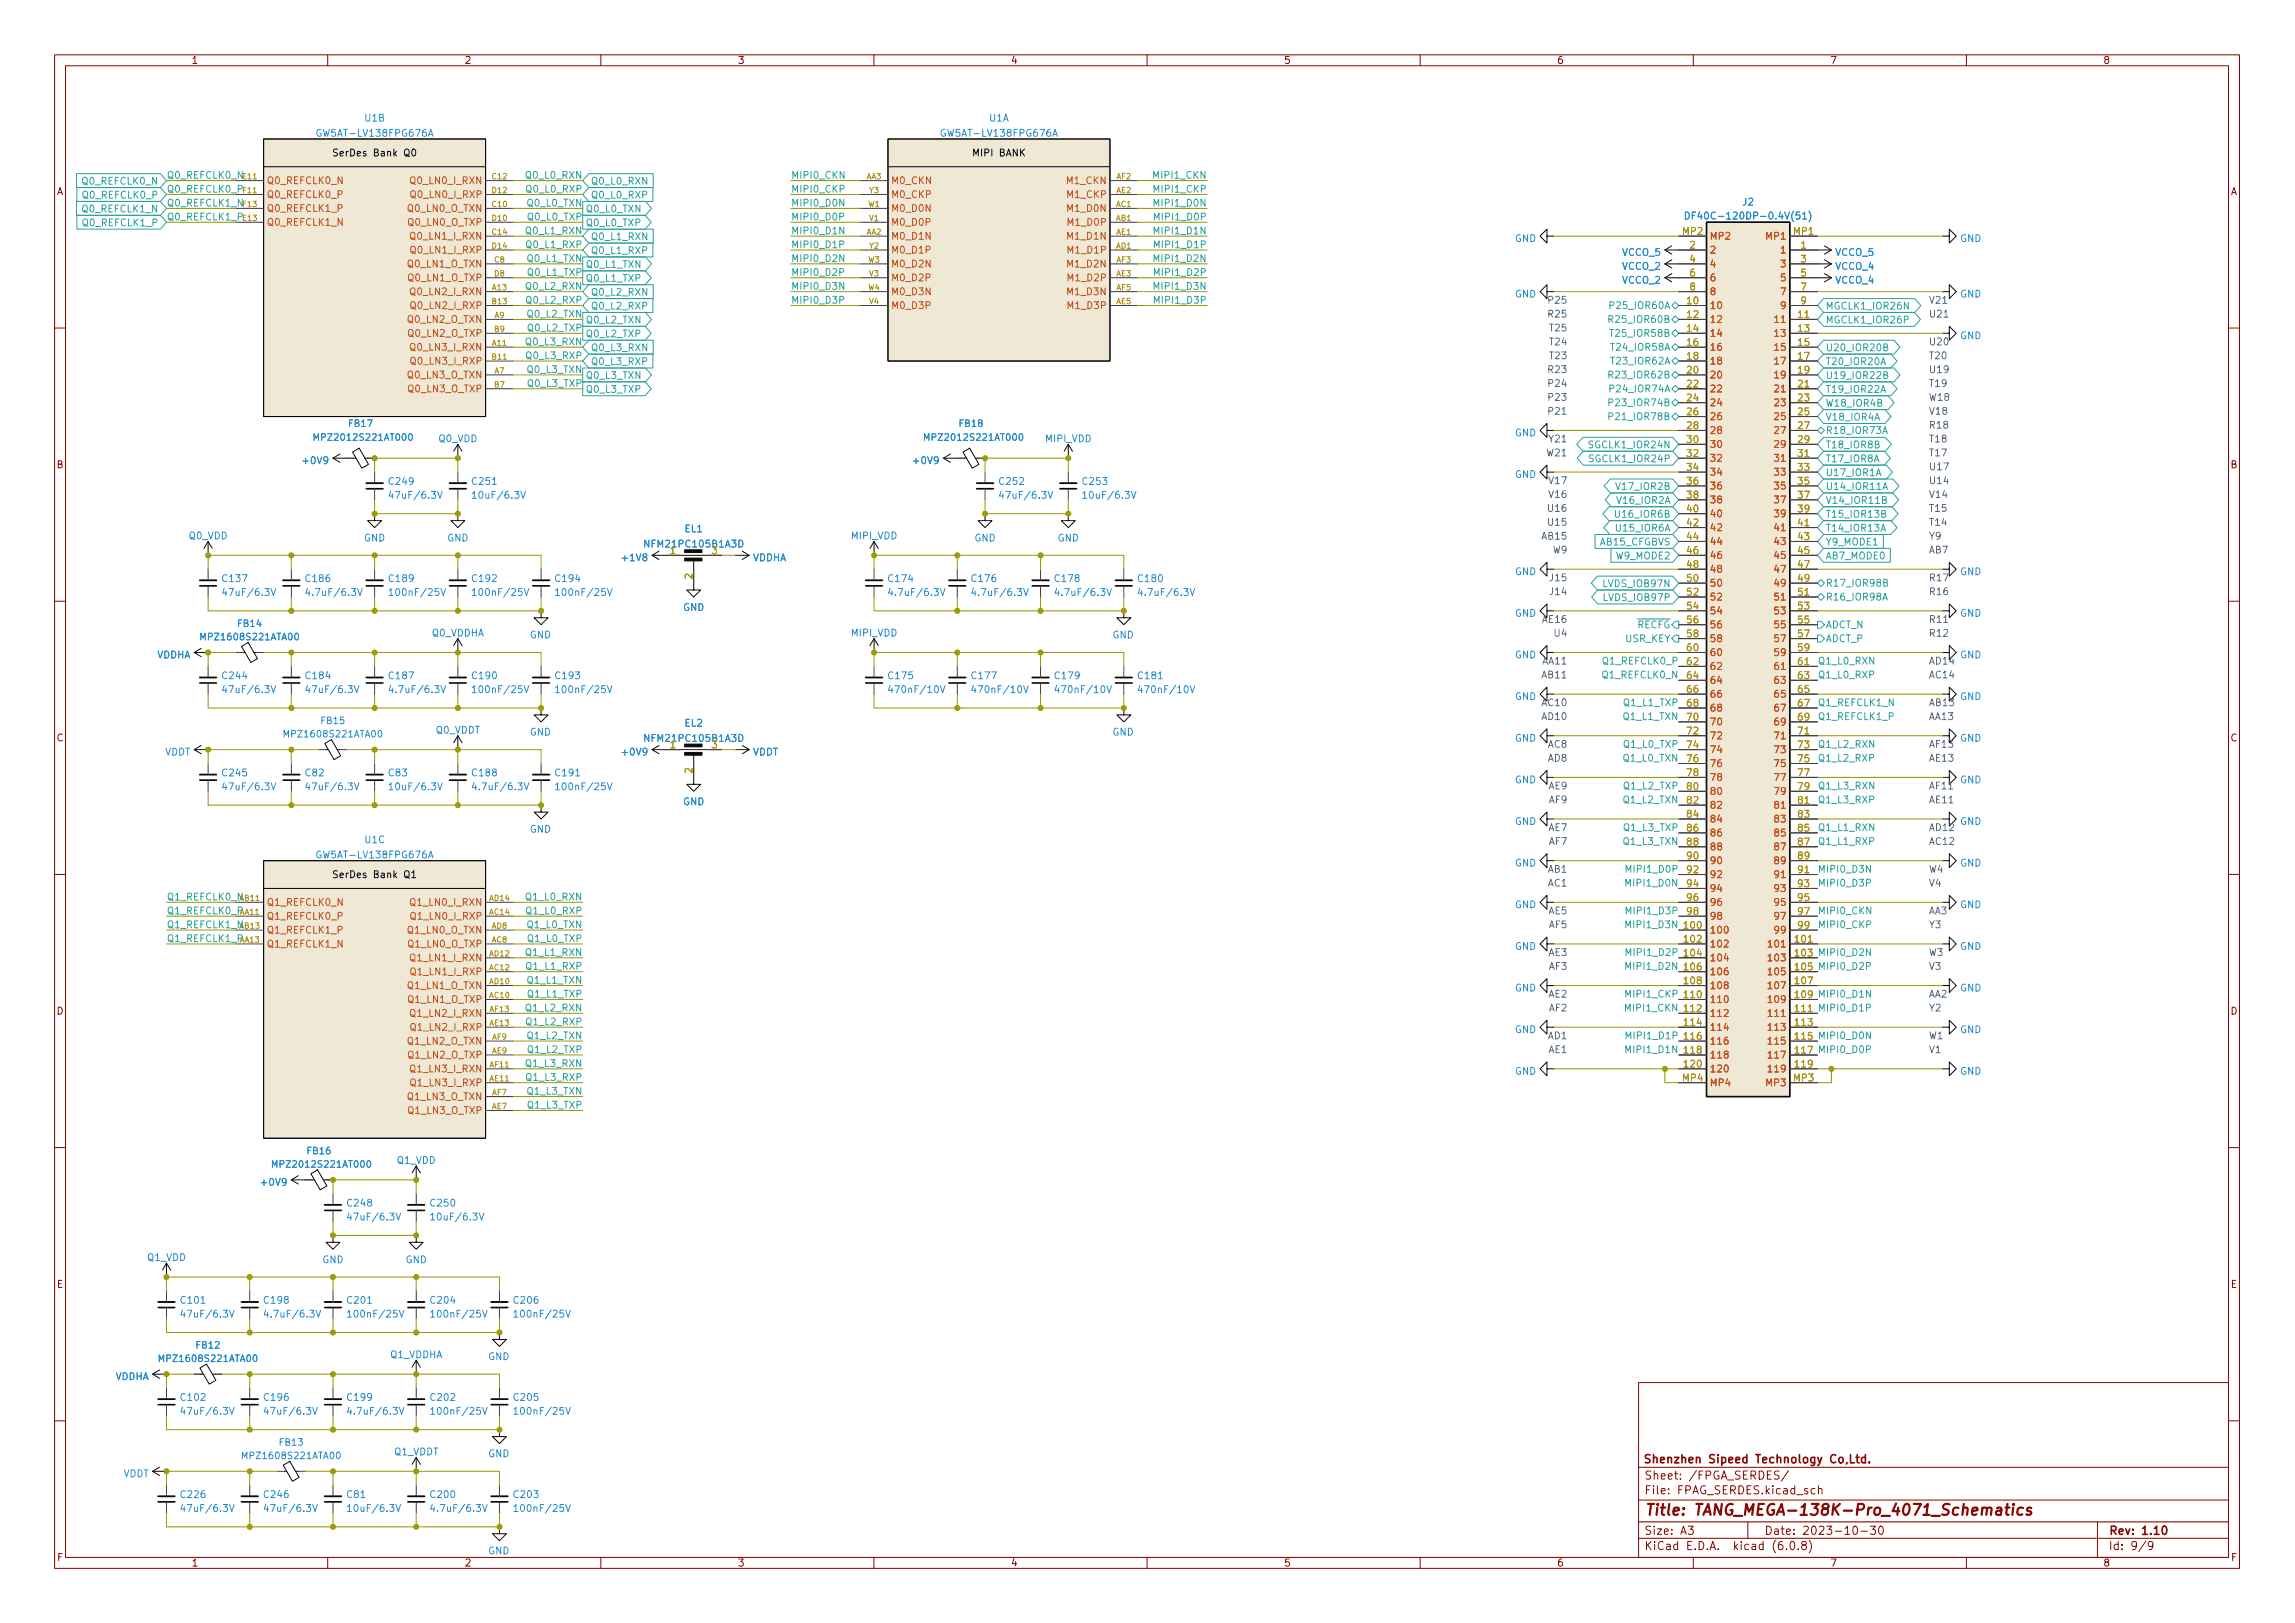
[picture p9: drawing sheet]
<svg xmlns="http://www.w3.org/2000/svg" width="420mm" height="297mm" viewBox="0 0 420 297" stroke-linecap="round" stroke-linejoin="round" font-family="sans-serif">
<defs><g id="words">
<text font-size="2.8" fill="#840000" x="301" y="277.3">Title: TANG_MEGA-138K-Pro_4071_Schematics</text>
<g font-size="2.1" fill="#840000">
<text x="300.7" y="267.8">Shenzhen Sipeed Technology Co,Ltd.</text>
<text x="301" y="273.5">File: FPAG_SERDES.kicad_sch</text>
<text x="301" y="270.8">Sheet: /FPGA_SERDES/</text>
<text x="301" y="280.9">Size: A3</text>
<text x="323" y="280.9">Date: 2023-10-30</text>
<text x="386" y="280.9">Rev: 1.10</text>
<text x="301" y="283.7">KiCad E.D.A. kicad (6.0.8)</text>
<text x="386" y="283.7">Id: 9/9</text>
</g>
<g font-size="1.8" fill="#840000">
<text x="35" y="11.7">1</text>
<text x="85" y="11.7">2</text>
<text x="135" y="11.7">3</text>
<text x="185" y="11.7">4</text>
<text x="235" y="11.7">5</text>
<text x="285" y="11.7">6</text>
<text x="335" y="11.7">7</text>
<text x="385" y="11.7">8</text>
<text x="10.3" y="35.7">A</text>
<text x="408.3" y="35.7">A</text>
<text x="10.3" y="85.7">B</text>
<text x="408.3" y="85.7">B</text>
<text x="10.3" y="135.7">C</text>
<text x="408.3" y="135.7">C</text>
<text x="10.3" y="185.7">D</text>
<text x="408.3" y="185.7">D</text>
<text x="10.4" y="235.7">E</text>
<text x="408.4" y="235.7">E</text>
<text x="10.4" y="285.7">F</text>
<text x="35" y="286.7">1</text>
<text x="85" y="286.7">2</text>
<text x="135" y="286.7">3</text>
<text x="185" y="286.7">4</text>
<text x="235" y="286.7">5</text>
<text x="285" y="286.7">6</text>
<text x="335" y="286.7">7</text>
<text x="385" y="286.7">8</text>
<text x="408.4" y="285.7">F</text>
</g>
<g font-size="1.8" fill="#268bd2">
<text x="66.8" y="22.2">U1B</text>
<text x="181.1" y="22.2">U1A</text>
<text x="58.6" y="25">GW5AT-LV138FPG676A</text>
<text x="172.9" y="25">GW5AT-LV138FPG676A</text>
<text x="310.6" y="40.1">DF40C-120DP-0.4V(51)</text>
<text x="319.1" y="37.6">J2</text>
<text x="277.3" y="44.3">GND</text>
<text x="297" y="46.8">VCCO_5</text>
<text x="336" y="46.8">VCCO_5</text>
<text x="358.8" y="44.3">GND</text>
<text x="297" y="49.4">VCCO_2</text>
<text x="297" y="51.9">VCCO_2</text>
<text x="336" y="49.4">VCCO_4</text>
<text x="336" y="51.9">VCCO_4</text>
<text x="277.3" y="54.4">GND</text>
<text x="358.8" y="54.4">GND</text>
<text x="358.8" y="62.1">GND</text>
<text x="80.3" y="80.9">Q0_VDD</text>
<text x="191.4" y="80.9">MIPI_VDD</text>
<text x="277.3" y="79.8">GND</text>
<text x="55.6" y="84.9">+0V9</text>
<text x="71.3" y="88.7">C249</text>
<text x="86.6" y="88.7">C251</text>
<text x="167.4" y="84.9">+0V9</text>
<text x="183.1" y="88.7">C252</text>
<text x="198.3" y="88.7">C253</text>
<text x="277.3" y="87.5">GND</text>
<text x="71.9" y="91.3">47uF/6.3V</text>
<text x="87.1" y="91.3">10uF/6.3V</text>
<text x="183.7" y="91.3">47uF/6.3V</text>
<text x="198.9" y="91.3">10uF/6.3V</text>
<text x="34.6" y="98.7">Q0_VDD</text>
<text x="66.6" y="99.1">GND</text>
<text x="81.9" y="99.1">GND</text>
<text x="118.5" y="100.2">NFM21PC105B1A3D</text>
<text x="125.4" y="97.4">EL1</text>
<text x="155.8" y="98.7">MIPI_VDD</text>
<text x="178.4" y="99.1">GND</text>
<text x="193.6" y="99.1">GND</text>
<text x="40.8" y="106.5">C137</text>
<text x="56.1" y="106.5">C186</text>
<text x="71.3" y="106.5">C189</text>
<text x="86.6" y="106.5">C192</text>
<text x="101.8" y="106.5">C194</text>
<text x="114" y="102.7">+1V8</text>
<text x="137.8" y="102.7">VDDHA</text>
<text x="162.8" y="106.5">C174</text>
<text x="178" y="106.5">C176</text>
<text x="193.2" y="106.5">C178</text>
<text x="208.5" y="106.5">C180</text>
<text x="277.3" y="105.2">GND</text>
<text x="358.8" y="105.2">GND</text>
<text x="41.4" y="109">47uF/6.3V</text>
<text x="56.7" y="109">4.7uF/6.3V</text>
<text x="72" y="109">100nF/25V</text>
<text x="87.2" y="109">100nF/25V</text>
<text x="102.4" y="109">100nF/25V</text>
<text x="125" y="111.8">GND</text>
<text x="163.4" y="109">4.7uF/6.3V</text>
<text x="178.6" y="109">4.7uF/6.3V</text>
<text x="193.9" y="109">4.7uF/6.3V</text>
<text x="209.1" y="109">4.7uF/6.3V</text>
<text x="277.3" y="112.9">GND</text>
<text x="358.8" y="112.9">GND</text>
<text x="79" y="116.5">Q0_VDDHA</text>
<text x="97" y="116.8">GND</text>
<text x="155.8" y="116.5">MIPI_VDD</text>
<text x="203.6" y="116.8">GND</text>
<text x="28.7" y="120.5">VDDHA</text>
<text x="40.8" y="124.3">C244</text>
<text x="56.1" y="124.3">C184</text>
<text x="71.3" y="124.3">C187</text>
<text x="86.6" y="124.3">C190</text>
<text x="101.8" y="124.3">C193</text>
<text x="162.8" y="124.3">C175</text>
<text x="178" y="124.3">C177</text>
<text x="193.2" y="124.3">C179</text>
<text x="208.5" y="124.3">C181</text>
<text x="277.3" y="120.5">GND</text>
<text x="358.8" y="120.5">GND</text>
<text x="41.4" y="126.8">47uF/6.3V</text>
<text x="56.7" y="126.8">47uF/6.3V</text>
<text x="72" y="126.8">4.7uF/6.3V</text>
<text x="87.2" y="126.8">100nF/25V</text>
<text x="102.4" y="126.8">100nF/25V</text>
<text x="163.4" y="126.8">470nF/10V</text>
<text x="178.6" y="126.8">470nF/10V</text>
<text x="193.9" y="126.8">470nF/10V</text>
<text x="209.1" y="126.8">470nF/10V</text>
<text x="277.3" y="128.1">GND</text>
<text x="358.8" y="128.1">GND</text>
<text x="79.7" y="134.3">Q0_VDDT</text>
<text x="97" y="134.6">GND</text>
<text x="118.5" y="135.8">NFM21PC105B1A3D</text>
<text x="125.4" y="133">EL2</text>
<text x="203.6" y="134.6">GND</text>
<text x="277.3" y="135.7">GND</text>
<text x="358.8" y="135.7">GND</text>
<text x="30.1" y="138.3">VDDT</text>
<text x="40.8" y="142.1">C245</text>
<text x="56" y="142.1">C82</text>
<text x="71.2" y="142.1">C83</text>
<text x="86.6" y="142.1">C188</text>
<text x="101.8" y="142.1">C191</text>
<text x="114" y="138.3">+0V9</text>
<text x="137.8" y="138.3">VDDT</text>
<text x="277.3" y="143.3">GND</text>
<text x="358.8" y="143.3">GND</text>
<text x="41.4" y="144.6">47uF/6.3V</text>
<text x="56.7" y="144.6">47uF/6.3V</text>
<text x="71.9" y="144.6">10uF/6.3V</text>
<text x="87.2" y="144.6">4.7uF/6.3V</text>
<text x="102.4" y="144.6">100nF/25V</text>
<text x="125" y="147.4">GND</text>
<text x="66.8" y="154.3">U1C</text>
<text x="97" y="152.4">GND</text>
<text x="277.3" y="151">GND</text>
<text x="358.8" y="151">GND</text>
<text x="58.6" y="157.1">GW5AT-LV138FPG676A</text>
<text x="277.3" y="158.6">GND</text>
<text x="358.8" y="158.6">GND</text>
<text x="277.3" y="166.2">GND</text>
<text x="358.8" y="166.2">GND</text>
<text x="277.3" y="173.8">GND</text>
<text x="358.8" y="173.8">GND</text>
<text x="277.3" y="181.4">GND</text>
<text x="358.8" y="181.4">GND</text>
<text x="277.3" y="189.1">GND</text>
<text x="358.8" y="189.1">GND</text>
<text x="277.3" y="196.7">GND</text>
<text x="358.8" y="196.7">GND</text>
<text x="72.7" y="213">Q1_VDD</text>
<text x="48" y="217">+0V9</text>
<text x="63.7" y="220.8">C248</text>
<text x="78.9" y="220.8">C250</text>
<text x="64.3" y="223.3">47uF/6.3V</text>
<text x="79.5" y="223.3">10uF/6.3V</text>
<text x="26.9" y="230.8">Q1_VDD</text>
<text x="59" y="231.2">GND</text>
<text x="74.2" y="231.2">GND</text>
<text x="33.2" y="238.6">C101</text>
<text x="48.5" y="238.6">C198</text>
<text x="63.7" y="238.6">C201</text>
<text x="78.9" y="238.6">C204</text>
<text x="94.2" y="238.6">C206</text>
<text x="33.8" y="241.1">47uF/6.3V</text>
<text x="49.1" y="241.1">4.7uF/6.3V</text>
<text x="64.3" y="241.1">100nF/25V</text>
<text x="79.6" y="241.1">100nF/25V</text>
<text x="94.8" y="241.1">100nF/25V</text>
<text x="71.4" y="248.6">Q1_VDDHA</text>
<text x="89.3" y="248.9">GND</text>
<text x="21.1" y="252.6">VDDHA</text>
<text x="33.2" y="256.4">C102</text>
<text x="48.5" y="256.4">C196</text>
<text x="63.7" y="256.4">C199</text>
<text x="78.9" y="256.4">C202</text>
<text x="94.2" y="256.4">C205</text>
<text x="33.8" y="258.9">47uF/6.3V</text>
<text x="49" y="258.9">47uF/6.3V</text>
<text x="64.3" y="258.9">4.7uF/6.3V</text>
<text x="79.6" y="258.9">100nF/25V</text>
<text x="94.8" y="258.9">100nF/25V</text>
<text x="72.1" y="266.3">Q1_VDDT</text>
<text x="89.3" y="266.7">GND</text>
<text x="22.5" y="270.3">VDDT</text>
<text x="33.2" y="274.2">C226</text>
<text x="48.5" y="274.2">C246</text>
<text x="63.6" y="274.2">C81</text>
<text x="78.9" y="274.2">C200</text>
<text x="94.2" y="274.2">C203</text>
<text x="33.8" y="276.7">47uF/6.3V</text>
<text x="49" y="276.7">47uF/6.3V</text>
<text x="64.3" y="276.7">10uF/6.3V</text>
<text x="79.6" y="276.7">4.7uF/6.3V</text>
<text x="94.8" y="276.7">100nF/25V</text>
<text x="89.3" y="284.5">GND</text>
</g>
<g font-size="1.8" fill="#0a0a0a">
<text x="61.7" y="28.6">SerDes Bank Q0</text>
<text x="178.3" y="28.6">MIPI BANK</text>
<text x="61.7" y="160.7">SerDes Bank Q1</text>
</g>
<g font-size="1.8" fill="#2aa198">
<text x="15.3" y="33.8">Q0_REFCLK0_N</text>
<text x="30.5" y="35.2">Q0_REFCLK0_P</text>
<text x="30.5" y="32.7">Q0_REFCLK0_N</text>
<text x="96.6" y="32.7">Q0_L0_RXN</text>
<text x="96.7" y="35.2">Q0_L0_RXP</text>
<text x="108.1" y="33.8">Q0_L0_RXN</text>
<text x="144.8" y="32.7">MIPI0_CKN</text>
<text x="144.8" y="35.2">MIPI0_CKP</text>
<text x="211.5" y="32.7">MIPI1_CKN</text>
<text x="211.6" y="35.2">MIPI1_CKP</text>
<text x="15.3" y="38.9">Q0_REFCLK1_N</text>
<text x="15.4" y="41.4">Q0_REFCLK1_P</text>
<text x="15.4" y="36.3">Q0_REFCLK0_P</text>
<text x="30.5" y="40.3">Q0_REFCLK1_P</text>
<text x="30.5" y="37.8">Q0_REFCLK1_N</text>
<text x="96.8" y="37.8">Q0_L0_TXN</text>
<text x="96.8" y="40.3">Q0_L0_TXP</text>
<text x="107.2" y="38.9">Q0_L0_TXN</text>
<text x="107.2" y="41.4">Q0_L0_TXP</text>
<text x="108.1" y="36.3">Q0_L0_RXP</text>
<text x="144.8" y="37.8">MIPI0_D0N</text>
<text x="144.8" y="40.3">MIPI0_D0P</text>
<text x="211.8" y="37.8">MIPI1_D0N</text>
<text x="211.9" y="40.3">MIPI1_D0P</text>
<text x="96.6" y="42.9">Q0_L1_RXN</text>
<text x="96.7" y="45.4">Q0_L1_RXP</text>
<text x="96.8" y="47.9">Q0_L1_TXN</text>
<text x="108.1" y="46.5">Q0_L1_RXP</text>
<text x="108.1" y="43.9">Q0_L1_RXN</text>
<text x="144.8" y="45.4">MIPI0_D1P</text>
<text x="144.8" y="47.9">MIPI0_D2N</text>
<text x="144.8" y="42.9">MIPI0_D1N</text>
<text x="211.8" y="47.9">MIPI1_D2N</text>
<text x="211.8" y="42.9">MIPI1_D1N</text>
<text x="211.9" y="45.4">MIPI1_D1P</text>
<text x="96.6" y="53">Q0_L2_RXN</text>
<text x="96.8" y="50.5">Q0_L1_TXP</text>
<text x="107.2" y="51.6">Q0_L1_TXP</text>
<text x="107.2" y="49">Q0_L1_TXN</text>
<text x="144.8" y="50.5">MIPI0_D2P</text>
<text x="144.8" y="53">MIPI0_D3N</text>
<text x="211.8" y="53">MIPI1_D3N</text>
<text x="211.9" y="50.5">MIPI1_D2P</text>
<text x="96.7" y="55.6">Q0_L2_RXP</text>
<text x="96.8" y="58.1">Q0_L2_TXN</text>
<text x="107.2" y="59.2">Q0_L2_TXN</text>
<text x="108.1" y="56.6">Q0_L2_RXP</text>
<text x="108.1" y="54.1">Q0_L2_RXN</text>
<text x="144.8" y="55.6">MIPI0_D3P</text>
<text x="211.9" y="55.6">MIPI1_D3P</text>
<text x="295.3" y="59.1">R25_IOR60B</text>
<text x="295.4" y="56.6">P25_IOR60A</text>
<text x="334.2" y="59.2">MGCLK1_IOR26P</text>
<text x="334.2" y="56.6">MGCLK1_IOR26N</text>
<text x="96.6" y="63.2">Q0_L3_RXN</text>
<text x="96.7" y="65.7">Q0_L3_RXP</text>
<text x="96.8" y="60.6">Q0_L2_TXP</text>
<text x="107.2" y="61.7">Q0_L2_TXP</text>
<text x="108.1" y="64.3">Q0_L3_RXN</text>
<text x="295.5" y="61.6">T25_IOR58B</text>
<text x="295.5" y="64.2">T24_IOR58A</text>
<text x="334.2" y="64.3">U20_IOR20B</text>
<text x="96.8" y="68.3">Q0_L3_TXN</text>
<text x="96.8" y="70.8">Q0_L3_TXP</text>
<text x="107.2" y="69.3">Q0_L3_TXN</text>
<text x="107.2" y="71.9">Q0_L3_TXP</text>
<text x="108.1" y="66.8">Q0_L3_RXP</text>
<text x="295.3" y="69.3">R23_IOR62B</text>
<text x="295.4" y="71.8">P24_IOR74A</text>
<text x="295.5" y="66.7">T23_IOR62A</text>
<text x="334.2" y="71.9">T19_IOR22A</text>
<text x="334.2" y="69.3">U19_IOR22B</text>
<text x="334.2" y="66.8">T20_IOR20A</text>
<text x="295.4" y="76.9">P21_IOR78B</text>
<text x="295.4" y="74.3">P23_IOR74B</text>
<text x="334.2" y="74.4">W18_IOR4B</text>
<text x="334.2" y="77">V18_IOR4A</text>
<text x="291.4" y="82">SGCLK1_IOR24N</text>
<text x="334.2" y="82">T18_IOR8B</text>
<text x="334.2" y="79.4">R18_IOR73A</text>
<text x="291.5" y="84.6">SGCLK1_IOR24P</text>
<text x="296.4" y="89.7">V17_IOR2B</text>
<text x="334.2" y="89.7">U14_IOR11A</text>
<text x="334.2" y="84.6">T17_IOR8A</text>
<text x="334.2" y="87.1">U17_IOR1A</text>
<text x="296.3" y="94.7">U16_IOR6B</text>
<text x="296.4" y="92.2">V16_IOR2A</text>
<text x="334.2" y="94.7">T15_IOR13B</text>
<text x="334.2" y="92.2">V14_IOR11B</text>
<text x="293" y="99.8">AB15_CFGBVS</text>
<text x="296.3" y="97.3">U15_IOR6A</text>
<text x="334.2" y="97.3">T14_IOR13A</text>
<text x="334.2" y="99.8">Y9_MODE1</text>
<text x="293.8" y="107.4">LVDS_IOB97N</text>
<text x="296" y="102.4">W9_MODE2</text>
<text x="334.2" y="102.4">AB7_MODE0</text>
<text x="334.2" y="107.4">R17_IOR98B</text>
<text x="293.9" y="110">LVDS_IOB97P</text>
<text x="334.2" y="109.9">R16_IOR98A</text>
<text x="297.5" y="117.5">USR_KEY</text>
<text x="298.3" y="115">~{RECFG}</text>
<text x="334.2" y="115">ADCT_N</text>
<text x="334.2" y="117.5">ADCT_P</text>
<text x="293.6" y="124.1">Q1_REFCLK0_N</text>
<text x="293.7" y="121.6">Q1_REFCLK0_P</text>
<text x="332.7" y="121.6">Q1_L0_RXN</text>
<text x="332.7" y="124.1">Q1_L0_RXP</text>
<text x="297.4" y="131.8">Q1_L1_TXN</text>
<text x="297.5" y="129.2">Q1_L1_TXP</text>
<text x="332.7" y="131.8">Q1_REFCLK1_P</text>
<text x="332.7" y="129.2">Q1_REFCLK1_N</text>
<text x="297.5" y="136.8">Q1_L0_TXP</text>
<text x="332.7" y="136.8">Q1_L2_RXN</text>
<text x="297.4" y="139.4">Q1_L0_TXN</text>
<text x="332.7" y="139.4">Q1_L2_RXP</text>
<text x="297.4" y="147">Q1_L2_TXN</text>
<text x="297.5" y="144.5">Q1_L2_TXP</text>
<text x="332.7" y="147">Q1_L3_RXP</text>
<text x="332.7" y="144.5">Q1_L3_RXN</text>
<text x="297.4" y="154.6">Q1_L3_TXN</text>
<text x="297.5" y="152.1">Q1_L3_TXP</text>
<text x="332.7" y="154.6">Q1_L1_RXP</text>
<text x="332.7" y="152.1">Q1_L1_RXN</text>
<text x="298.3" y="159.7">MIPI1_D0P</text>
<text x="332.7" y="159.7">MIPI0_D3N</text>
<text x="30.5" y="167.3">Q1_REFCLK0_P</text>
<text x="30.5" y="164.8">Q1_REFCLK0_N</text>
<text x="96.6" y="164.8">Q1_L0_RXN</text>
<text x="96.7" y="167.3">Q1_L0_RXP</text>
<text x="298.2" y="162.2">MIPI1_D0N</text>
<text x="298.3" y="167.3">MIPI1_D3P</text>
<text x="332.7" y="167.3">MIPI0_CKN</text>
<text x="332.7" y="162.2">MIPI0_D3P</text>
<text x="30.5" y="169.9">Q1_REFCLK1_N</text>
<text x="30.5" y="172.4">Q1_REFCLK1_P</text>
<text x="96.8" y="169.9">Q1_L0_TXN</text>
<text x="96.8" y="172.4">Q1_L0_TXP</text>
<text x="298.2" y="169.9">MIPI1_D3N 100</text>
<text x="332.7" y="169.9">MIPI0_CKP</text>
<text x="96.6" y="174.9">Q1_L1_RXN</text>
<text x="96.7" y="177.5">Q1_L1_RXP</text>
<text x="298.2" y="177.5">MIPI1_D2N 106</text>
<text x="298.3" y="174.9">MIPI1_D2P 104</text>
<text x="328.7" y="175">103 MIPI0_D2N</text>
<text x="328.7" y="177.6">105 MIPI0_D2P</text>
<text x="96.6" y="185.1">Q1_L2_RXN</text>
<text x="96.8" y="180">Q1_L1_TXN</text>
<text x="96.8" y="182.6">Q1_L1_TXP</text>
<text x="297.9" y="185.1">MIPI1_CKN 112</text>
<text x="298" y="182.6">MIPI1_CKP 110</text>
<text x="328.7" y="182.7">109 MIPI0_D1N</text>
<text x="328.7" y="185.2">111 MIPI0_D1P</text>
<text x="96.7" y="187.6">Q1_L2_RXP</text>
<text x="96.8" y="190.2">Q1_L2_TXN</text>
<text x="298.3" y="190.2">MIPI1_D1P 116</text>
<text x="328.7" y="190.3">115 MIPI0_D0N</text>
<text x="96.6" y="195.3">Q1_L3_RXN</text>
<text x="96.7" y="197.8">Q1_L3_RXP</text>
<text x="96.8" y="192.7">Q1_L2_TXP</text>
<text x="298.2" y="192.7">MIPI1_D1N 118</text>
<text x="328.7" y="192.8">117 MIPI0_D0P</text>
<text x="96.8" y="200.3">Q1_L3_TXN</text>
<text x="96.8" y="202.9">Q1_L3_TXP</text>
</g>
<g font-size="1.8" fill="#cb4b16">
<text x="48.8" y="33.7">Q0_REFCLK0_N</text>
<text x="75.5" y="33.7">Q0_LN0_I_RXN</text>
<text x="163.1" y="33.7">M0_CKN</text>
<text x="195.4" y="33.7">M1_CKN</text>
<text x="48.8" y="41.3">Q0_REFCLK1_N</text>
<text x="48.8" y="36.2">Q0_REFCLK0_P</text>
<text x="48.8" y="38.8">Q0_REFCLK1_P</text>
<text x="74.8" y="38.8">Q0_LN0_O_TXN</text>
<text x="74.9" y="41.3">Q0_LN0_O_TXP</text>
<text x="75.6" y="36.2">Q0_LN0_I_RXP</text>
<text x="163.1" y="41.3">M0_D0P</text>
<text x="163.1" y="38.8">M0_D0N</text>
<text x="163.1" y="36.2">M0_CKP</text>
<text x="195.5" y="36.2">M1_CKP</text>
<text x="195.7" y="38.8">M1_D0N</text>
<text x="195.8" y="41.3">M1_D0P</text>
<text x="75.5" y="43.9">Q0_LN1_I_RXN</text>
<text x="75.6" y="46.4">Q0_LN1_I_RXP</text>
<text x="163.1" y="43.9">M0_D1N</text>
<text x="163.1" y="46.4">M0_D1P</text>
<text x="195.7" y="43.9">M1_D1N</text>
<text x="195.8" y="46.4">M1_D1P</text>
<text x="312.9" y="46.4">2</text>
<text x="312.9" y="43.9">MP2</text>
<text x="323.5" y="43.9">MP1</text>
<text x="326.2" y="46.4">1</text>
<text x="74.8" y="48.9">Q0_LN1_O_TXN</text>
<text x="74.9" y="51.5">Q0_LN1_O_TXP</text>
<text x="163.1" y="51.5">M0_D2P</text>
<text x="163.1" y="48.9">M0_D2N</text>
<text x="195.7" y="48.9">M1_D2N</text>
<text x="195.8" y="51.5">M1_D2P</text>
<text x="312.9" y="48.9">4</text>
<text x="312.9" y="51.5">6</text>
<text x="326.2" y="48.9">3</text>
<text x="326.2" y="51.5">5</text>
<text x="74.8" y="59.1">Q0_LN2_O_TXN</text>
<text x="75.5" y="54">Q0_LN2_I_RXN</text>
<text x="75.6" y="56.6">Q0_LN2_I_RXP</text>
<text x="163.1" y="56.6">M0_D3P</text>
<text x="163.1" y="54">M0_D3N</text>
<text x="195.7" y="54">M1_D3N</text>
<text x="195.8" y="56.6">M1_D3P</text>
<text x="312.9" y="56.6">10</text>
<text x="312.9" y="59.1">12</text>
<text x="312.9" y="54">8</text>
<text x="325.2" y="59.1">11</text>
<text x="326.2" y="54">7</text>
<text x="326.2" y="56.6">9</text>
<text x="74.9" y="61.6">Q0_LN2_O_TXP</text>
<text x="75.5" y="64.2">Q0_LN3_I_RXN</text>
<text x="312.9" y="61.6">14</text>
<text x="312.9" y="64.2">16</text>
<text x="325.2" y="61.6">13</text>
<text x="325.2" y="64.2">15</text>
<text x="74.8" y="69.3">Q0_LN3_O_TXN</text>
<text x="74.9" y="71.8">Q0_LN3_O_TXP</text>
<text x="75.6" y="66.7">Q0_LN3_I_RXP</text>
<text x="312.9" y="66.7">18</text>
<text x="312.9" y="69.3">20</text>
<text x="312.9" y="71.8">22</text>
<text x="325.2" y="66.7">17</text>
<text x="325.2" y="69.3">19</text>
<text x="325.2" y="71.8">21</text>
<text x="312.9" y="74.3">24</text>
<text x="312.9" y="76.9">26</text>
<text x="325.2" y="74.3">23</text>
<text x="325.2" y="76.9">25</text>
<text x="312.9" y="79.4">28</text>
<text x="312.9" y="82">30</text>
<text x="325.2" y="79.4">27</text>
<text x="325.2" y="82">29</text>
<text x="312.9" y="84.5">32</text>
<text x="312.9" y="87">34</text>
<text x="312.9" y="89.6">36</text>
<text x="325.2" y="84.5">31</text>
<text x="325.2" y="87">33</text>
<text x="325.2" y="89.6">35</text>
<text x="312.9" y="92.1">38</text>
<text x="312.9" y="94.7">40</text>
<text x="325.2" y="92.1">37</text>
<text x="325.2" y="94.7">39</text>
<text x="312.9" y="97.2">42</text>
<text x="312.9" y="99.7">44</text>
<text x="325.2" y="97.2">41</text>
<text x="325.2" y="99.7">43</text>
<text x="312.9" y="102.3">46</text>
<text x="312.9" y="104.8">48</text>
<text x="312.9" y="107.4">50</text>
<text x="325.2" y="102.3">45</text>
<text x="325.2" y="104.8">47</text>
<text x="325.2" y="107.4">49</text>
<text x="312.9" y="109.9">52</text>
<text x="312.9" y="112.4">54</text>
<text x="325.2" y="109.9">51</text>
<text x="325.2" y="112.4">53</text>
<text x="312.9" y="115">56</text>
<text x="312.9" y="117.5">58</text>
<text x="325.2" y="115">55</text>
<text x="325.2" y="117.5">57</text>
<text x="312.9" y="120.1">60</text>
<text x="312.9" y="122.6">62</text>
<text x="312.9" y="125.1">64</text>
<text x="325.2" y="120.1">59</text>
<text x="325.2" y="122.6">61</text>
<text x="325.2" y="125.1">63</text>
<text x="312.9" y="127.7">66</text>
<text x="312.9" y="130.2">68</text>
<text x="325.2" y="127.7">65</text>
<text x="325.2" y="130.2">67</text>
<text x="312.9" y="132.8">70</text>
<text x="312.9" y="135.3">72</text>
<text x="312.9" y="137.8">74</text>
<text x="325.2" y="132.8">69</text>
<text x="325.2" y="135.3">71</text>
<text x="325.2" y="137.8">73</text>
<text x="312.9" y="140.4">76</text>
<text x="312.9" y="142.9">78</text>
<text x="325.2" y="140.4">75</text>
<text x="325.2" y="142.9">77</text>
<text x="312.9" y="145.5">80</text>
<text x="312.9" y="148">82</text>
<text x="325.2" y="145.5">79</text>
<text x="325.2" y="148">81</text>
<text x="312.9" y="150.5">84</text>
<text x="312.9" y="153.1">86</text>
<text x="312.9" y="155.6">88</text>
<text x="325.2" y="150.5">83</text>
<text x="325.2" y="153.1">85</text>
<text x="325.2" y="155.6">87</text>
<text x="312.9" y="158.2">90</text>
<text x="312.9" y="160.7">92</text>
<text x="325.2" y="158.2">89</text>
<text x="325.2" y="160.7">91</text>
<text x="48.8" y="165.8">Q1_REFCLK0_N</text>
<text x="75.5" y="165.8">Q1_LN0_I_RXN</text>
<text x="312.9" y="163.2">94</text>
<text x="312.9" y="165.8">96</text>
<text x="325.2" y="163.2">93</text>
<text x="325.2" y="165.8">95</text>
<text x="48.8" y="168.3">Q1_REFCLK0_P</text>
<text x="48.8" y="173.4">Q1_REFCLK1_N</text>
<text x="48.8" y="170.9">Q1_REFCLK1_P</text>
<text x="74.8" y="170.9">Q1_LN0_O_TXN</text>
<text x="74.9" y="173.4">Q1_LN0_O_TXP</text>
<text x="75.6" y="168.3">Q1_LN0_I_RXP</text>
<text x="312.9" y="170.9">100</text>
<text x="312.9" y="173.4">102</text>
<text x="312.9" y="168.3">98</text>
<text x="324.2" y="173.4">101</text>
<text x="325.2" y="168.3">97</text>
<text x="325.2" y="170.9">99</text>
<text x="75.5" y="175.9">Q1_LN1_I_RXN</text>
<text x="75.6" y="178.5">Q1_LN1_I_RXP</text>
<text x="312.9" y="175.9">104</text>
<text x="312.9" y="178.5">106</text>
<text x="324.2" y="175.9">103</text>
<text x="324.2" y="178.5">105</text>
<text x="74.8" y="181">Q1_LN1_O_TXN</text>
<text x="74.9" y="183.6">Q1_LN1_O_TXP</text>
<text x="312.9" y="181">108</text>
<text x="312.9" y="183.6">110</text>
<text x="324.2" y="181">107</text>
<text x="324.2" y="183.6">109</text>
<text x="74.8" y="191.2">Q1_LN2_O_TXN</text>
<text x="75.5" y="186.1">Q1_LN2_I_RXN</text>
<text x="75.6" y="188.6">Q1_LN2_I_RXP</text>
<text x="312.9" y="186.1">112</text>
<text x="312.9" y="188.6">114</text>
<text x="312.9" y="191.2">116</text>
<text x="324.2" y="186.1">111</text>
<text x="324.2" y="188.6">113</text>
<text x="324.2" y="191.2">115</text>
<text x="74.9" y="193.7">Q1_LN2_O_TXP</text>
<text x="75.5" y="196.3">Q1_LN3_I_RXN</text>
<text x="312.9" y="193.7">118</text>
<text x="312.9" y="196.3">120</text>
<text x="324.2" y="193.7">117</text>
<text x="324.2" y="196.3">119</text>
<text x="74.8" y="201.3">Q1_LN3_O_TXN</text>
<text x="74.9" y="203.9">Q1_LN3_O_TXP</text>
<text x="75.6" y="198.8">Q1_LN3_I_RXP</text>
<text x="312.9" y="198.8">MP4</text>
<text x="323.5" y="198.8">MP3</text>
</g>
<g font-size="1.8" fill="#b58900">
<text x="308.1" y="43">MP2</text>
<text x="309.4" y="45.5">2</text>
<text x="328.4" y="43">MP1</text>
<text x="329.7" y="45.5">1</text>
<text x="309.4" y="48">4</text>
<text x="309.4" y="50.6">6</text>
<text x="309.4" y="53.1">8</text>
<text x="329.7" y="48">3</text>
<text x="329.7" y="50.6">5</text>
<text x="329.7" y="53.1">7</text>
<text x="308.9" y="55.7">10</text>
<text x="308.9" y="58.2">12</text>
<text x="329.2" y="58.2">11</text>
<text x="329.7" y="55.7">9</text>
<text x="308.9" y="60.7">14</text>
<text x="308.9" y="63.3">16</text>
<text x="308.9" y="65.8">18</text>
<text x="329.2" y="60.7">13</text>
<text x="329.2" y="63.3">15</text>
<text x="329.2" y="65.8">17</text>
<text x="308.9" y="68.4">20</text>
<text x="308.9" y="70.9">22</text>
<text x="329.2" y="68.4">19</text>
<text x="329.2" y="70.9">21</text>
<text x="308.9" y="73.4">24</text>
<text x="308.9" y="76">26</text>
<text x="329.2" y="73.4">23</text>
<text x="329.2" y="76">25</text>
<text x="308.9" y="78.5">28</text>
<text x="308.9" y="81.1">30</text>
<text x="308.9" y="83.6">32</text>
<text x="329.2" y="78.5">27</text>
<text x="329.2" y="81.1">29</text>
<text x="329.2" y="83.6">31</text>
<text x="308.9" y="86.1">34</text>
<text x="308.9" y="88.7">36</text>
<text x="329.2" y="86.1">33</text>
<text x="329.2" y="88.7">35</text>
<text x="308.9" y="91.2">38</text>
<text x="308.9" y="93.8">40</text>
<text x="329.2" y="91.2">37</text>
<text x="329.2" y="93.8">39</text>
<text x="122.7" y="101.4">1</text>
<text x="130.3" y="101.4">3</text>
<text x="308.9" y="96.3">42</text>
<text x="308.9" y="98.8">44</text>
<text x="308.9" y="101.4">46</text>
<text x="329.2" y="96.3">41</text>
<text x="329.2" y="98.8">43</text>
<text x="329.2" y="101.4">45</text>
<text x="126.7" y="105.9" transform="rotate(-90 126.7 105.9)">2</text>
<text x="308.9" y="103.9">48</text>
<text x="308.9" y="106.5">50</text>
<text x="329.2" y="103.9">47</text>
<text x="329.2" y="106.5">49</text>
<text x="308.9" y="109">52</text>
<text x="308.9" y="111.5">54</text>
<text x="329.2" y="109">51</text>
<text x="329.2" y="111.5">53</text>
<text x="308.9" y="114.1">56</text>
<text x="308.9" y="116.6">58</text>
<text x="308.9" y="119.2">60</text>
<text x="329.2" y="114.1">55</text>
<text x="329.2" y="116.6">57</text>
<text x="329.2" y="119.2">59</text>
<text x="308.9" y="121.7">62</text>
<text x="308.9" y="124.2">64</text>
<text x="329.2" y="121.7">61</text>
<text x="329.2" y="124.2">63</text>
<text x="308.9" y="126.8">66</text>
<text x="308.9" y="129.3">68</text>
<text x="308.9" y="131.9">70</text>
<text x="329.2" y="126.8">65</text>
<text x="329.2" y="129.3">67</text>
<text x="329.2" y="131.9">69</text>
<text x="122.7" y="136.9">1</text>
<text x="130.3" y="136.9">3</text>
<text x="308.9" y="134.4">72</text>
<text x="308.9" y="136.9">74</text>
<text x="329.2" y="134.4">71</text>
<text x="329.2" y="136.9">73</text>
<text x="126.7" y="141.5" transform="rotate(-90 126.7 141.5)">2</text>
<text x="308.9" y="139.5">76</text>
<text x="308.9" y="142">78</text>
<text x="329.2" y="139.5">75</text>
<text x="329.2" y="142">77</text>
<text x="308.9" y="144.6">80</text>
<text x="308.9" y="147.1">82</text>
<text x="308.9" y="149.6">84</text>
<text x="329.2" y="144.6">79</text>
<text x="329.2" y="147.1">81</text>
<text x="329.2" y="149.6">83</text>
<text x="308.9" y="152.2">86</text>
<text x="308.9" y="154.7">88</text>
<text x="329.2" y="152.2">85</text>
<text x="329.2" y="154.7">87</text>
<text x="308.9" y="157.3">90</text>
<text x="308.9" y="159.8">92</text>
<text x="329.2" y="157.3">89</text>
<text x="329.2" y="159.8">91</text>
<text x="308.9" y="162.3">94</text>
<text x="308.9" y="164.9">96</text>
<text x="308.9" y="167.4">98</text>
<text x="329.2" y="162.3">93</text>
<text x="329.2" y="164.9">95</text>
<text x="329.2" y="167.4">97</text>
<text x="308.4" y="172.5">102</text>
<text x="308.4" y="170">100</text>
<text x="328.7" y="172.5">101</text>
<text x="329.2" y="170">99</text>
<text x="308.4" y="175">104</text>
<text x="308.4" y="177.6">106</text>
<text x="328.7" y="175">103</text>
<text x="328.7" y="177.6">105</text>
<text x="308.4" y="180.1">108</text>
<text x="308.4" y="182.7">110</text>
<text x="308.4" y="185.2">112</text>
<text x="328.7" y="180.1">107</text>
<text x="328.7" y="182.7">109</text>
<text x="328.7" y="185.2">111</text>
<text x="308.4" y="187.7">114</text>
<text x="308.4" y="190.3">116</text>
<text x="328.7" y="187.7">113</text>
<text x="328.7" y="190.3">115</text>
<text x="308.1" y="197.9">MP4</text>
<text x="308.4" y="195.4">120</text>
<text x="308.4" y="192.8">118</text>
<text x="328.4" y="197.9">MP3</text>
<text x="328.7" y="195.4">119</text>
<text x="328.7" y="192.8">117</text>
</g>
<g font-size="1.8" fill="#515593">
<text x="283.8" y="58.1">R25</text>
<text x="283.9" y="55.6">P25</text>
<text x="353.1" y="55.6">V21</text>
<text x="353.1" y="58.1">U21</text>
<text x="284" y="60.6">T25</text>
<text x="284" y="65.7">T23</text>
<text x="284" y="63.2">T24</text>
<text x="353.1" y="63.2">U20</text>
<text x="353.1" y="65.7">T20</text>
<text x="283.8" y="68.3">R23</text>
<text x="283.9" y="70.8">P24</text>
<text x="353.1" y="68.3">U19</text>
<text x="353.1" y="70.8">T19</text>
<text x="283.9" y="75.9">P21</text>
<text x="283.9" y="73.3">P23</text>
<text x="353.1" y="73.3">W18</text>
<text x="353.1" y="75.9">V18</text>
<text x="283.4" y="83.5">W21</text>
<text x="283.9" y="81">Y21</text>
<text x="353.1" y="83.5">T17</text>
<text x="353.1" y="81">T18</text>
<text x="353.1" y="78.4">R18</text>
<text x="283.9" y="88.6">V17</text>
<text x="353.1" y="88.6">U14</text>
<text x="353.1" y="86">U17</text>
<text x="283.8" y="93.7">U16</text>
<text x="283.9" y="91.1">V16</text>
<text x="353.1" y="93.7">T15</text>
<text x="353.1" y="91.1">V14</text>
<text x="282.5" y="98.7">AB15</text>
<text x="283.8" y="96.2">U15</text>
<text x="284.4" y="101.3">W9</text>
<text x="353.1" y="96.2">T14</text>
<text x="353.1" y="101.3">AB7</text>
<text x="353.1" y="98.7">Y9</text>
<text x="284.1" y="106.4">J15</text>
<text x="353.1" y="106.4">R17</text>
<text x="282.6" y="114">AE16</text>
<text x="284.1" y="108.9">J14</text>
<text x="353.1" y="114">R11</text>
<text x="353.1" y="108.9">R16</text>
<text x="284.8" y="116.5">U4</text>
<text x="353.1" y="116.5">R12</text>
<text x="282.5" y="124.1">AB11</text>
<text x="282.5" y="121.6">AA11</text>
<text x="353.1" y="121.6">AD14</text>
<text x="353.1" y="124.1">AC14</text>
<text x="282.5" y="129.2">AC10</text>
<text x="282.5" y="131.8">AD10</text>
<text x="353.1" y="129.2">AB13</text>
<text x="353.1" y="131.8">AA13</text>
<text x="283.5" y="136.8">AC8</text>
<text x="353.1" y="136.8">AF13</text>
<text x="283.5" y="139.4">AD8</text>
<text x="353.1" y="139.4">AE13</text>
<text x="283.6" y="144.5">AE9</text>
<text x="283.7" y="147">AF9</text>
<text x="353.1" y="147">AE11</text>
<text x="353.1" y="144.5">AF11</text>
<text x="283.6" y="152.1">AE7</text>
<text x="283.7" y="154.6">AF7</text>
<text x="353.1" y="152.1">AD12</text>
<text x="353.1" y="154.6">AC12</text>
<text x="283.5" y="159.7">AB1</text>
<text x="353.1" y="159.7">W4</text>
<text x="283.5" y="162.2">AC1</text>
<text x="283.6" y="167.3">AE5</text>
<text x="353.1" y="162.2">V4</text>
<text x="353.1" y="167.3">AA3</text>
<text x="283.7" y="169.9">AF5</text>
<text x="353.1" y="169.9">Y3</text>
<text x="283.6" y="174.9">AE3</text>
<text x="283.7" y="177.5">AF3</text>
<text x="353.1" y="177.5">V3</text>
<text x="353.1" y="174.9">W3</text>
<text x="283.6" y="182.6">AE2</text>
<text x="283.7" y="185.1">AF2</text>
<text x="353.1" y="185.1">Y2</text>
<text x="353.1" y="182.6">AA2</text>
<text x="283.5" y="190.2">AD1</text>
<text x="353.1" y="190.2">W1</text>
<text x="283.6" y="192.7">AE1</text>
<text x="353.1" y="192.7">V1</text>
</g>
<g font-size="1.7" fill="#268bd2">
<text x="58" y="80.7">MPZ2012S221AT000</text>
<text x="63.9" y="78.1">FB17</text>
<text x="169.8" y="80.7">MPZ2012S221AT000</text>
<text x="175.7" y="78.1">FB18</text>
<text x="37.3" y="117.2">MPZ1608S221ATA00</text>
<text x="43.6" y="114.7">FB14</text>
<text x="52.6" y="135">MPZ1608S221ATA00</text>
<text x="58.8" y="132.5">FB15</text>
<text x="50.4" y="213.7">MPZ2012S221AT000</text>
<text x="56.3" y="211.2">FB16</text>
<text x="29.7" y="249.3">MPZ1608S221ATA00</text>
<text x="36" y="246.8">FB12</text>
<text x="45" y="267">MPZ1608S221ATA00</text>
<text x="51.2" y="264.6">FB13</text>
</g>
<g font-size="1.4" fill="#b58900">
<text x="44.5" y="32.8">E11</text>
<text x="44.5" y="35.3">F11</text>
<text x="90.1" y="32.8">C12</text>
<text x="90.1" y="35.3">D12</text>
<text x="158.6" y="32.8">AA3</text>
<text x="159.2" y="35.3">Y3</text>
<text x="204.4" y="35.3">AE2</text>
<text x="204.4" y="32.8">AF2</text>
<text x="44.5" y="40.4">E13</text>
<text x="44.5" y="37.9">F13</text>
<text x="90.1" y="37.9">C10</text>
<text x="90.1" y="40.4">D10</text>
<text x="159" y="37.9">W1</text>
<text x="159.2" y="40.4">V1</text>
<text x="204.3" y="40.4">AB1</text>
<text x="204.3" y="37.9">AC1</text>
<text x="90.1" y="43">C14</text>
<text x="90.1" y="45.5">D14</text>
<text x="158.6" y="43">AA2</text>
<text x="159.2" y="45.5">Y2</text>
<text x="204.3" y="45.5">AD1</text>
<text x="204.4" y="43">AE1</text>
<text x="90.1" y="53.1">A13</text>
<text x="90.5" y="48">C8</text>
<text x="90.5" y="50.6">D8</text>
<text x="159" y="48">W3</text>
<text x="159" y="53.1">W4</text>
<text x="159.2" y="50.6">V3</text>
<text x="204.4" y="50.6">AE3</text>
<text x="204.4" y="48">AF3</text>
<text x="204.4" y="53.1">AF5</text>
<text x="90.1" y="55.7">B13</text>
<text x="90.5" y="58.2">A9</text>
<text x="159.2" y="55.7">V4</text>
<text x="204.4" y="55.7">AE5</text>
<text x="90.1" y="63.3">A11</text>
<text x="90.1" y="65.8">B11</text>
<text x="90.5" y="60.7">B9</text>
<text x="90.5" y="68.4">A7</text>
<text x="90.5" y="70.9">B7</text>
<text x="89.6" y="167.4">AC14</text>
<text x="89.6" y="164.9">AD14</text>
<text x="90" y="172.5">AC8</text>
<text x="90" y="170">AD8</text>
<text x="89.6" y="177.6">AC12</text>
<text x="89.6" y="175">AD12</text>
<text x="89.6" y="182.7">AC10</text>
<text x="89.6" y="180.1">AD10</text>
<text x="89.7" y="185.2">AF13</text>
<text x="89.7" y="187.7">AE13</text>
<text x="90.1" y="190.3">AF9</text>
<text x="89.7" y="197.9">AE11</text>
<text x="89.7" y="195.4">AF11</text>
<text x="90.1" y="192.8">AE9</text>
<text x="90.1" y="203">AE7</text>
<text x="90.1" y="200.4">AF7</text>
</g>
<g font-size="1.4" fill="#2aa198">
<text x="43.9" y="167.4">AA11</text>
<text x="43.9" y="164.9">AB11</text>
<text x="43.9" y="172.5">AA13</text>
<text x="43.9" y="170">AB13</text>
</g>
</g></defs>
<g fill="none" stroke="#840000" stroke-width=".18">
<path d="M10 10h400v277h-400zM12 12h396v273h-396zM60 10v2M110 10v2M160 10v2M210 10v2M260 10v2M310 10v2M360 10v2M10 60h2M408 60h2M10 110h2"/>
<path d="M408 110h2M10 160h2M408 160h2M10 210h2M408 210h2M300 253h108v32h-108zM10 260h2M300 278.5h108M300 274.5h108M300 268.5h108M309.1 279.3h.9l-.5 .6 .4 .1v.7l-.2 .1h-.4l-.2-.1M320 278.5v3"/>
<path d="M325.7 269.3l-.6-.1-.2 .3 .1 .4 .6 .2v.5l-.2 .1-.5-.1M327.4 269.1l-1.3 2M332.3 272.5l-.4-.1-.3 .3v.4l.1 .2h.6M332.9 272.6l.2-.2 .4 .1 .1 .9M332.9 271.9v1.5M339.4 279.4l.2-.1a.8 .8 0 0 1 .5 .8 .8 .8 0 0 1-.5 .7 .99 .99 0 0 1-.2-1.4zM342.4 279.3h.9l-.4 .6 .4 .1v.7l-.2 .1h-.5l-.2-.1M344.1 279.4l.2-.1a.8 .8 0 0 1 .5 .8 .8 .8 0 0 1-.5 .7 .99 .99 0 0 1-.2-1.4zM384 278.5v6.5M408 260h2M60 285v2M110 285v2"/>
<path d="M160 285v2M210 285v2M260 285v2M300 281.5h108M310 285v2M327.1 283.5v.1M327.9 282.2l.2-.1a.8 .8 0 0 1 .5 .8 .8 .8 0 0 1-.5 .7 1 1 0 0 1-.2-1.4zM329.2 283.5v.1M330.1 282.8l-.3-.3 .1-.2 .2-.2 .5 .1 .1 .2-.1 .2-.6 .2-.2 .2v.3l.3 .3 .5-.1 .1-.2-.1-.4-.2-.1M331.2 281.9a1.72 1.72 0 0 1 0 2.3M340.7 280.2h1.2M360 285v2"/>
<path d="M392.9 282l-1.3 2M394.1 282.8l-.3 .2h-.2l-.3-.2 .1-.6 .4-.1 .3 .2a.99 .99 0 0 1-.4 1.3h-.3"/>
</g>
<path d="M338.8 266.2v1.5h.7M339.8 266.7h.6M340 266.2v1.3l.4 .2M341.5 266.8l-.4-.1-.3 .3v.4l.1 .2h.6M341.5 266.2v1.5M342.2 267.6v.1M396 279.4l.2-.1a.8 .8 0 0 1 .5 .8 .8 .8 0 0 1-.5 .7 .99 .99 0 0 1-.2-1.4z" fill="none" stroke="#840000" stroke-width=".3"/>
<path d="M365.6 276l.2-.1 .6 .1-.1 1.2M366.4 276.4l-.7 .1a.4 .4 0 0 0-.3 .3 .4 .4 0 0 0 .2 .4l.7-.1M367.1 275.9h.8M367.5 275.2l-.2 1.8 .1 .1 .3 .1M368.6 275.9l-.2 1.3M368.7 275.2l-.2 .1 .1 .1 .1-.1v-.1l-.1 .2M370.4 276a.66 .66 0 0 0-1 .3l-.1 .6 .2 .2 .1 .1 .6-.1M371.9 276a.49 .49 0 0 0-.8 .3l.2 .3 .5 .1 .1 .3-.4 .2-.5-.1" fill="none" stroke="#840000" stroke-width=".4"/>
<g fill="none" stroke="#0a0a0a" stroke-width=".18">
<path d="M48.3 25.4h40.6v50.8h-40.6zM48.3 30.5h40.6M61.8 27.3h-.5l-.2 .2 .1 .3 .5 .3v.3l-.2 .2-.4-.1M75.6 27.3h.1a.68 .68 0 0 1 .4 .6 .68 .68 0 0 1-.4 .7 .84 .84 0 0 1-.1-1.3zM162.6 25.4h40.6v40.7h-40.6zM162.6 30.5h40.6M283.2 53.4v1.2l-1.3-1.2 1.3-1.3v1.3h1.3M283.2 43.2v1.3l-1.3-1.3 1.3-1.3v1.3h1.3M304.8 48.3h2.5M304.8 48.3l1.3 .8M304.8 50.8h2.5M304.8 50.8l1.3 .8"/>
<path d="M304.8 45.8h2.5M304.8 45.8l1.3 .7M306.1 47.5l-1.3 .8M306.1 50.1l-1.3 .7M306.1 45l-1.3 .8M332.7 48.3h2.6M332.7 50.8h2.6M332.7 45.8h2.6M334 47.5l1.3 .8M334 45l1.3 .8M334 50.1l1.3 .7M335.3 48.3l-1.3 .8"/>
<path d="M335.3 45.8l-1.3 .7M335.3 50.8l-1.3 .8M355.6 53.4h1.3v-1.3l1.2 1.3-1.2 1.2v-1.2M355.6 43.2h1.3v-1.3l1.2 1.3-1.2 1.3v-1.3M283.2 78.8v-1.3l-1.3 1.3 1.3 1.2v-1.2h1.3M355.6 61h1.3v-1.3l1.2 1.3-1.2 1.3v-1.3M38.1 99.1l-.8 1.3M38.1 99.1v2.5M38.1 99.1l.8 1.3M61 83.9l1.2 .7M61 83.9h2.5M62.2 83.1l-1.2 .8"/>
<path d="M64.5 82.7l1.3-.7 1.7 3-1.3 .7zM64.7 83.9h.5M66.8 83.9h.5M68.6 94v1.3h1.2l-1.2 1.3-1.3-1.3h1.3M83.8 94v1.3h1.3l-1.3 1.3-1.3-1.3h1.3M83.8 81.3l-.7 1.3M83.8 81.3v2.6M83.8 81.3l.8 1.3M160 99.1v2.5M160 99.1l-.7 1.3M160 99.1l.8 1.3M172.7 83.9h2.6"/>
<path d="M172.7 83.9l1.3 .7M174 83.1l-1.3 .8M176.3 82.7l1.2-.7 1.7 3-1.2 .7zM176.5 83.9h.4M178.6 83.9h.5M180.3 94v1.3h1.3l-1.3 1.3-1.2-1.3h1.2M195.6 94v1.3h1.2l-1.2 1.3-1.3-1.3h1.3M195.6 81.3l-.8 1.3M195.6 81.3v2.6M195.6 81.3l.7 1.3M283.2 86.4v-1.3l-1.3 1.3 1.3 1.3v-1.3h1.3M35.6 119.4h2.5"/>
<path d="M35.6 119.4l1.2 .8M36.8 118.7l-1.2 .7M44.2 118.3l1.2-.7 1.7 2.9-1.2 .7zM44.4 119.4h.4M46.5 119.4h.5M83.8 116.9v2.5M83.8 116.9l-.7 1.2M83.8 116.9l.8 1.2M99.1 111.8v1.3h-1.3l1.3 1.2 1.2-1.2h-1.2M119.4 101.6h2.5M119.4 101.6l1.2 .8M120.6 100.9l-1.2 .7"/>
<path d="M124.5 101.6h5M127 106.7v1.3h1.3l-1.3 1.3-1.3-1.3h1.3M127 102.4v1.8M134.6 101.6h2.6M135.9 100.9l1.3 .7M137.2 101.6l-1.3 .8M160 116.9l-.7 1.2M160 116.9v2.5M160 116.9l.8 1.2M205.7 111.8v1.3h-1.2l1.2 1.2 1.3-1.2h-1.3M283.2 119.4v-1.3l-1.3 1.3 1.3 1.3v-1.3h1.3M283.2 104.2v-1.3l-1.3 1.3 1.3 1.2v-1.2h1.3"/>
<path d="M283.2 111.8v-1.3l-1.3 1.3 1.3 1.3v-1.3h1.3M355.6 104.2h1.3v1.2l1.2-1.2-1.2-1.3v1.3M355.6 119.4h1.3v1.3l1.2-1.3-1.2-1.3v1.3M355.6 111.8h1.3v1.3l1.2-1.3-1.2-1.3v1.3M35.6 137.2h2.5M35.6 137.2l1.2 .8M36.8 136.4l-1.2 .8M59.5 136.1l1.2-.7 1.7 2.9-1.2 .7zM59.7 137.2h.4M61.7 137.2h.5M83.8 134.7v2.5M83.8 134.7l-.7 1.2"/>
<path d="M83.8 134.7l.8 1.2M99.1 129.6v1.2h-1.3l1.3 1.3 1.2-1.3h-1.2M119.4 137.2h2.5M119.4 137.2l1.2 .8M120.6 136.4l-1.2 .8M124.5 137.2h5M127 138v1.7M134.6 137.2h2.6M135.9 136.4l1.3 .8M137.2 137.2l-1.3 .8M205.7 129.6v1.2h-1.2l1.2 1.3 1.3-1.3h-1.3M283.2 134.7v-1.3l-1.3 1.3 1.3 1.2v-1.2h1.3"/>
<path d="M283.2 127v-1.2l-1.3 1.2 1.3 1.3v-1.3h1.3M355.6 134.7h1.3v1.2l1.2-1.2-1.2-1.3v1.3M355.6 127h1.3v1.3l1.2-1.3-1.2-1.2v1.2M48.3 157.5h40.6v50.8h-40.6zM61.8 159.4h-.5l-.2 .1v.3l.6 .3 .1 .3-.3 .2h-.4M75.4 159.7l.3-.3v1.2M99.1 147.4v1.2h-1.3l1.3 1.3 1.2-1.3h-1.2M127 142.3v1.2h1.3l-1.3 1.3-1.3-1.3h1.3M283.2 142.3v-1.3l-1.3 1.3 1.3 1.2v-1.2h1.3M283.2 149.9v-1.3l-1.3 1.3 1.3 1.3v-1.3h1.3M283.2 157.5v-1.3l-1.3 1.3 1.3 1.3v-1.3h1.3M355.6 142.3h1.3v1.2l1.2-1.2-1.2-1.3v1.3"/>
<path d="M355.6 157.5h1.3v1.3l1.2-1.3-1.2-1.3v1.3M355.6 149.9h1.3v1.3l1.2-1.3-1.2-1.3v1.3M48.3 162.6h40.6M75.4 160.6h.7M283.2 165.1v-1.2l-1.3 1.2 1.3 1.3v-1.3h1.3M283.2 172.8v-1.3l-1.3 1.3 1.3 1.2v-1.2h1.3M355.6 172.8h1.3v1.2l1.2-1.2-1.2-1.3v1.3M355.6 165.1h1.3v1.3l1.2-1.3-1.2-1.2v1.2M283.2 195.6v-1.3l-1.3 1.3 1.3 1.3v-1.3h1.3M283.2 188v-1.3l-1.3 1.3 1.3 1.3v-1.3h1.3M283.2 180.4v-1.3l-1.3 1.3 1.3 1.2v-1.2h1.3M355.6 195.6h1.3v1.3l1.2-1.3-1.2-1.3v1.3"/>
<path d="M355.6 188h1.3v1.3l1.2-1.3-1.2-1.3v1.3M355.6 180.4h1.3v1.2l1.2-1.2-1.2-1.3v1.3M53.3 215.9l1.3 .8M53.3 215.9h2.6M54.6 215.2l-1.3 .7M56.9 214.8l1.2-.7 1.7 3-1.2 .7zM57.1 215.9h.4M59.2 215.9h.5M76.2 213.4v2.5M76.2 213.4l-.8 1.3M76.2 213.4l.8 1.3M30.5 231.2l-.8 1.2"/>
<path d="M30.5 231.2v2.5M30.5 231.2l.7 1.2M61 226.1v1.3h1.2l-1.2 1.2-1.3-1.2h1.3M76.2 226.1v1.3h1.3l-1.3 1.2-1.3-1.2h1.3M27.9 251.5l1.3 .8M27.9 251.5h2.6M29.2 250.7l-1.3 .8M36.6 250.4l1.2-.7 1.7 2.9-1.2 .7zM36.8 251.5h.4M38.9 251.5h.5M76.2 249v2.5M76.2 249l-.8 1.2"/>
<path d="M76.2 249l.8 1.2M91.4 243.9v1.2h-1.2l1.2 1.3 1.3-1.3h-1.3M27.9 269.3h2.6M27.9 269.3l1.3 .7M29.2 268.5l-1.3 .8M51.8 268.2l1.3-.8 1.7 3-1.3 .7zM52 269.3h.5M54.1 269.3h.5M76.2 266.7l-.8 1.3M76.2 266.7v2.6M76.2 266.7l.8 1.3M91.4 279.4v1.3h-1.2l1.2 1.3 1.3-1.3h-1.3"/>
<path d="M91.4 261.7v1.2h-1.2l1.2 1.3 1.3-1.3h-1.3"/>
</g>
<g fill="none" stroke="#0a0a0a" stroke-width=".33">
<path d="M67.1 88.4h3M82.3 88.4h3M178.8 88.4h3.1M194.1 88.4h3M36.6 106.2h3M51.8 106.2h3.1M67.1 106.2h3M82.3 106.2h3M97.5 106.2h3.1M158.5 106.2h3M173.7 106.2h3.1M189 106.2h3"/>
<path d="M204.2 106.2h3.1M36.6 124h3M51.8 124h3.1M67.1 124h3M82.3 124h3M97.5 124h3.1M158.5 124h3M173.7 124h3.1M189 124h3M204.2 124h3.1M36.6 141.8h3M51.8 141.8h3.1"/>
<path d="M67.1 141.8h3M82.3 141.8h3M97.5 141.8h3.1M29 238.3h3M44.2 238.3h3M59.4 220.5h3.1M59.4 238.3h3.1M74.7 220.5h3M74.7 238.3h3M89.9 238.3h3.1M29 256.1h3M44.2 256.1h3"/>
<path d="M59.4 256.1h3.1M74.7 256.1h3M89.9 256.1h3.1M29 273.8h3M44.2 273.8h3M59.4 273.8h3.1M74.7 273.8h3M89.9 273.8h3.1"/>
</g>
<g fill="none" stroke="#0a0a0a" stroke-width=".3">
<path d="M67.1 89.4h3M82.3 89.4h3M178.8 89.4h3.1M194.1 89.4h3M36.6 107.2h3M51.8 107.2h3.1M67.1 107.2h3M82.3 107.2h3M97.5 107.2h3.1M158.5 107.2h3M173.7 107.2h3.1M189 107.2h3"/>
<path d="M204.2 107.2h3.1M36.6 125h3M51.8 125h3.1M67.1 125h3M82.3 125h3M97.5 125h3.1M158.5 125h3M173.7 125h3.1M189 125h3M204.2 125h3.1M36.6 142.8h3M51.8 142.8h3.1"/>
<path d="M67.1 142.8h3M82.3 142.8h3M97.5 142.8h3.1M29 239.3h3M44.2 239.3h3M59.4 221.5h3.1M59.4 239.3h3.1M74.7 221.5h3M74.7 239.3h3M89.9 239.3h3.1M29 257.1h3M44.2 257.1h3"/>
<path d="M59.4 257.1h3.1M74.7 257.1h3M89.9 257.1h3.1M29 274.9h3M44.2 274.9h3M59.4 274.9h3.1M74.7 274.9h3M89.9 274.9h3.1"/>
</g>
<g fill="none" stroke="#493f36" stroke-width=".18">
<path d="M43.2 38.1h5.1M43.2 33.1h5.1M43.2 35.6h5.1M88.9 38.1h5.1M88.9 33.1h5.1M88.9 35.6h5.1M157.5 38.1h5.1M157.5 33.1h5.1M157.5 35.6h5.1M203.2 38.1h5.1M203.2 33.1h5.1M203.2 35.6h5.1"/>
<path d="M43.2 40.7h5.1M88.9 53.4h5.1M88.9 58.5h5.1M88.9 55.9h5.1M88.9 43.2h5.1M88.9 48.3h5.1M88.9 40.7h5.1M88.9 45.8h5.1M88.9 50.8h5.1M157.5 53.4h5.1M157.5 55.9h5.1M157.5 43.2h5.1"/>
<path d="M157.5 48.3h5.1M157.5 40.7h5.1M157.5 45.8h5.1M157.5 50.8h5.1M203.2 53.4h5.1M203.2 55.9h5.1M203.2 43.2h5.1M203.2 48.3h5.1M203.2 40.7h5.1M203.2 45.8h5.1M203.2 50.8h5.1M307.3 53.4h5.1"/>
<path d="M307.3 58.5h5.1M307.3 55.9h5.1M307.3 43.2h5.1M307.3 48.3h5.1M307.3 45.8h5.1M307.3 50.8h5.1M327.7 53.4h5M327.7 58.5h5M327.7 55.9h5M327.7 43.2h5M327.7 48.3h5M327.7 45.8h5"/>
<path d="M327.7 50.8h5M88.9 63.5h5.1M88.9 68.6h5.1M88.9 66.1h5.1M88.9 71.2h5.1M88.9 61h5.1M307.3 63.5h5.1M307.3 68.6h5.1M307.3 66.1h5.1M307.3 71.2h5.1M307.3 61h5.1M307.3 73.7h5.1"/>
<path d="M307.3 76.2h5.1M307.3 78.8h5.1M327.7 63.5h5M327.7 68.6h5M327.7 66.1h5M327.7 71.2h5M327.7 61h5M327.7 73.7h5M327.7 76.2h5M327.7 78.8h5M63.5 83.9h1.3M67.3 83.9h1.3"/>
<path d="M68.6 86.4v2M68.6 89.4v2.1M83.8 86.4v2M83.8 89.4v2.1M175.3 83.9h1.2M179.1 83.9h1.2M180.3 86.4v2M180.3 89.4v2.1M195.6 86.4v2M195.6 89.4v2.1M307.3 83.9h5.1M307.3 81.3h5.1"/>
<path d="M307.3 86.4h5.1M307.3 88.9h5.1M307.3 91.5h5.1M307.3 94h5.1M307.3 96.6h5.1M307.3 99.1h5.1M327.7 83.9h5M327.7 81.3h5M327.7 86.4h5M327.7 88.9h5M327.7 91.5h5M327.7 94h5"/>
<path d="M327.7 96.6h5M327.7 99.1h5M38.1 104.2v2M38.1 107.2v2.1M43.2 119.4h1.2M47 119.4h1.3M53.3 104.2v2M53.3 107.2v2.1M68.6 104.2v2M68.6 107.2v2.1M83.8 104.2v2M83.8 107.2v2.1"/>
<path d="M99.1 104.2v2M99.1 107.2v2.1M121.9 101.6h2.6M127 104.2v2.5M129.5 101.6h2.6M160 104.2v2M160 107.2v2.1M175.3 104.2v2M175.3 107.2v2.1M190.5 104.2v2M190.5 107.2v2.1M205.7 104.2v2"/>
<path d="M205.7 107.2v2.1M307.3 119.4h5.1M307.3 101.6h5.1M307.3 104.2h5.1M307.3 106.7h5.1M307.3 109.3h5.1M307.3 111.8h5.1M307.3 114.3h5.1M307.3 116.9h5.1M327.7 119.4h5M327.7 101.6h5M327.7 104.2h5"/>
<path d="M327.7 106.7h5M327.7 109.3h5M327.7 111.8h5M327.7 114.3h5M327.7 116.9h5M38.1 122v2M38.1 125v2M38.1 139.7v2.1M53.3 122v2M53.3 125v2M53.3 139.7v2.1M58.4 137.2h1.3"/>
<path d="M62.2 137.2h1.3M68.6 122v2M68.6 125v2M68.6 139.7v2.1M83.8 122v2M83.8 125v2M83.8 139.7v2.1M99.1 122v2M99.1 125v2M99.1 139.7v2.1M121.9 137.2h2.6M127 139.7v2.6"/>
<path d="M129.5 137.2h2.6M160 122v2M160 125v2M175.3 122v2M175.3 125v2M190.5 122v2M190.5 125v2M205.7 122v2M205.7 125v2M307.3 137.2h5.1M307.3 122h5.1M307.3 124.5h5.1"/>
<path d="M307.3 127h5.1M307.3 129.6h5.1M307.3 132.1h5.1M307.3 134.7h5.1M307.3 139.7h5.1M327.7 137.2h5M327.7 122h5M327.7 124.5h5M327.7 127h5M327.7 129.6h5M327.7 132.1h5M327.7 134.7h5"/>
<path d="M327.7 139.7h5M38.1 142.8v2M53.3 142.8v2M68.6 142.8v2M83.8 142.8v2M99.1 142.8v2M307.3 142.3h5.1M307.3 144.8h5.1M307.3 147.4h5.1M307.3 149.9h5.1M307.3 152.4h5.1M307.3 155h5.1"/>
<path d="M307.3 157.5h5.1M327.7 142.3h5M327.7 144.8h5M327.7 147.4h5M327.7 149.9h5M327.7 152.4h5M327.7 155h5M327.7 157.5h5M43.2 167.7h5.1M43.2 172.8h5.1M43.2 165.1h5.1M43.2 170.2h5.1"/>
<path d="M88.9 167.7h5.1M88.9 172.8h5.1M88.9 165.1h5.1M88.9 170.2h5.1M88.9 177.8h5.1M88.9 175.3h5.1M307.3 167.7h5.1M307.3 172.8h5.1M307.3 165.1h5.1M307.3 170.2h5.1M307.3 177.8h5.1M307.3 175.3h5.1"/>
<path d="M307.3 160.1h5.1M307.3 162.6h5.1M327.7 167.7h5M327.7 172.8h5M327.7 165.1h5M327.7 170.2h5M327.7 177.8h5M327.7 175.3h5M327.7 160.1h5M327.7 162.6h5M88.9 182.9h5.1M88.9 180.4h5.1"/>
<path d="M88.9 198.2h5.1M88.9 188h5.1M88.9 193.1h5.1M88.9 195.6h5.1M88.9 185.5h5.1M88.9 190.5h5.1M307.3 182.9h5.1M307.3 180.4h5.1M307.3 198.2h5.1M307.3 188h5.1M307.3 193.1h5.1M307.3 195.6h5.1"/>
<path d="M307.3 185.5h5.1M307.3 190.5h5.1M327.7 182.9h5M327.7 180.4h5M327.7 198.2h5M327.7 188h5M327.7 193.1h5M327.7 195.6h5M327.7 185.5h5M327.7 190.5h5M55.9 215.9h1.2M59.7 215.9h1.3"/>
<path d="M61 218.5v2M76.2 218.5v2M88.9 203.2h5.1M88.9 200.7h5.1M30.5 236.3v2M30.5 239.3v2M45.7 236.3v2M45.7 239.3v2M61 221.5v2.1M61 236.3v2M61 239.3v2M76.2 221.5v2.1"/>
<path d="M76.2 236.3v2M76.2 239.3v2M91.4 236.3v2M91.4 239.3v2M30.5 254v2.1M30.5 257.1v2M35.6 251.5h1.2M39.4 251.5h1.2M45.7 254v2.1M45.7 257.1v2M61 254v2.1M61 257.1v2"/>
<path d="M76.2 254v2.1M76.2 257.1v2M91.4 254v2.1M91.4 257.1v2M30.5 271.8v2M30.5 274.9v2M45.7 271.8v2M45.7 274.9v2M50.8 269.3h1.3M54.6 269.3h1.3M61 271.8v2M61 274.9v2"/>
<path d="M76.2 271.8v2M76.2 274.9v2M91.4 271.8v2M91.4 274.9v2"/>
</g>
<g fill="none" stroke="#268bd2" stroke-width=".18">
<path d="M58.7 23.7a.59 .59 0 0 0-.7 .6 .59 .59 0 0 0 .7 .6l.1-.5h-.3M78.4 24.9l.5-1.2 .4 1.2M78.6 24.6h.6M173 23.7a.59 .59 0 0 0-.7 .6 .59 .59 0 0 0 .7 .6l.1-.5h-.3M192.7 24.9l.5-1.2 .4 1.2M192.9 24.6h.6M308.5 38.8a.64 .64 0 0 1 .8 .7 .64 .64 0 0 1-.8 .6zM309.8 39.4h.4M310.4 38.8h-.6v1.3M330 39.2l.4-.4v1.3M331.2 38.6a1.46 1.46 0 0 1 0 2M330 40.1h.7"/>
<path d="M74.9 79.5l.2-.1a.65 .65 0 0 1 .4 .6 .65 .65 0 0 1-.4 .6l-.3-.5zM186.7 79.5l.1-.1a.65 .65 0 0 1 .5 .6 .65 .65 0 0 1-.5 .6l-.2-.5zM57.5 80.6v-1.2l.4 .8 .4-.8v1.2M71.5 89.9l-.3 .9h.8M80.1 89.9l.4 1.3 .5-1.3M86.5 90.3l.3-.4v1.3M86.5 91.2h.7M95.4 89.9l.4 1.3 .4-1.3M135.3 98.9a.64 .64 0 0 1 .7 .6 .64 .64 0 0 1-.7 .6zM169.3 80.6v-1.2l.4 .8 .4-.8v1.2M183.3 89.9l-.3 .9h.8M191.9 89.9l.4 1.3 .4-1.3"/>
<path d="M198.2 90.3l.4-.4v1.3M198.2 91.2h.8M207.1 89.9l.4 1.3 .5-1.3M36.8 117.1v-1.2l.4 .9 .4-.9v1.2M41 107.7l-.3 .9h.8M49.6 107.7l.5 1.3 .4-1.3M54.1 116l.1-.1a.65 .65 0 0 1 .5 .6 .65 .65 0 0 1-.5 .6l-.2-.5zM56.3 107.7l-.3 .9h.8M65.5 107.7l.4 1.3 .4-1.3M71.2 108.1l.4-.4v1.3M71.2 109h.8M80.7 107.7l.4 1.3 .5-1.3"/>
<path d="M86.5 108.1l.3-.4v1.3M86.5 109h.7M96 107.7l.4 1.3 .4-1.3M101.7 108.1l.4-.4v1.3M101.7 109h.7M111.2 107.7l.4 1.3 .4-1.3M163 107.7l-.3 .9h.8M172.2 107.7l.4 1.3 .4-1.3M178.2 107.7l-.3 .9h.8M187.4 107.7l.4 1.3 .4-1.3M193.4 107.7l-.3 .9h.8M202.6 107.7l.5 1.3 .4-1.3"/>
<path d="M208.7 107.7l-.3 .9h.8M217.9 107.7l.4 1.3 .4-1.3M41 125.4l-.3 .9h.8M49.6 125.5l.5 1.3 .4-1.3M52 134.9v-1.2l.4 .8 .4-.8v1.2M56.3 125.4l-.3 .9h.8M64.9 125.5l.4 1.3 .4-1.3M69.4 133.7h.1a.65 .65 0 0 1 .4 .6 .65 .65 0 0 1-.4 .6 .81 .81 0 0 1-.1-1.2zM71.5 125.4l-.3 .9h.8M80.7 125.5l.4 1.3 .5-1.3M86.5 125.9l.3-.4v1.3M86.5 126.8h.7"/>
<path d="M96 125.5l.4 1.3 .4-1.3M101.7 125.9l.4-.4v1.3M101.7 126.8h.7M111.2 125.5l.4 1.3 .4-1.3M135.3 134.4a.64 .64 0 0 1 .7 .7 .64 .64 0 0 1-.7 .6zM163 125.4l-.3 .9h.8M172.2 125.5l.4 1.3 .4-1.3M178.2 125.4l-.3 .9h.8M187.4 125.5l.4 1.3 .4-1.3M193.4 125.4l-.3 .9h.8M202.6 125.5l.5 1.3 .4-1.3M208.7 125.4l-.3 .9h.8"/>
<path d="M217.9 125.5l.4 1.3 .4-1.3M41 143.2l-.3 .9h.8M49.6 143.3l.5 1.2 .4-1.2M56.3 143.2l-.3 .9h.8M58.7 155.8a.59 .59 0 0 0-.7 .6 .59 .59 0 0 0 .7 .6l.1-.5h-.3M64.9 143.3l.4 1.2 .4-1.2M71.2 143.6l.4-.3v1.2M71.2 144.5h.8M78.4 157l.5-1.2 .4 1.2M78.6 156.7h.6M80.1 143.3l.4 1.2 .5-1.2M86.8 143.2l-.3 .9h.8"/>
<path d="M96 143.3l.4 1.2 .4-1.2M101.7 143.6l.4-.3v1.2M101.7 144.5h.7M111.2 143.3l.4 1.2 .4-1.2M49.9 213.6v-1.2l.4 .9 .4-.9v1.2M67.4 212.5l.1-.1a.65 .65 0 0 1 .4 .6 .65 .65 0 0 1-.4 .6 .81 .81 0 0 1-.1-1.1zM33.4 239.7l-.3 .9h.8M42 239.8l.4 1.3 .5-1.3M48.7 239.7l-.3 .9h.8M57.9 239.8l.4 1.3 .4-1.3M63.9 222l-.3 .9h.8M72.5 222l.4 1.3 .4-1.3"/>
<path d="M73.1 239.8l.4 1.3 .4-1.3M78.8 222.4l.4-.4v1.3M78.8 223.3h.8M87.7 222l.5 1.3 .4-1.3M88.3 239.8l.5 1.3 .4-1.3M103.6 239.8l.4 1.3 .4-1.3M29.2 249.2v-1.2l.4 .8 .4-.8v1.2M33.4 257.5l-.3 .9h.8M42 257.6l.4 1.2 .5-1.2M46.5 248h.1a.65 .65 0 0 1 .4 .6 .65 .65 0 0 1-.4 .6 .81 .81 0 0 1-.1-1.2zM48.7 257.5l-.3 .9h.8M57.3 257.6l.4 1.2 .4-1.2"/>
<path d="M63.6 240.2l.4-.4v1.3M63.6 241.1h.7M63.9 257.5l-.3 .9h.8M73.1 257.6l.4 1.2 .4-1.2M78.8 240.2l.4-.4v1.3M78.8 257.9l.4-.3v1.2M78.8 258.8h.8M78.8 241.1h.8M88.3 257.6l.5 1.2 .4-1.2M94.1 257.9l.3-.3v1.2M94.1 240.2l.3-.4v1.3M94.1 258.8h.7"/>
<path d="M94.1 241.1h.7M103.6 257.6l.4 1.2 .4-1.2M33.4 275.3l-.3 .9h.8M42 275.4l.4 1.2 .5-1.2M44.4 267v-1.2l.4 .8 .4-.8v1.2M48.7 275.3l-.3 .9h.8M57.3 275.4l.4 1.2 .4-1.2M61.7 265.8h.2a.65 .65 0 0 1 .4 .6 .65 .65 0 0 1-.4 .6 .81 .81 0 0 1-.2-1.2zM63.6 275.7l.4-.3v1.2M63.6 276.6h.7M72.5 275.4l.4 1.2 .4-1.2M79.1 275.3l-.3 .9h.8"/>
<path d="M88.3 275.4l.5 1.2 .4-1.2M94.1 275.7l.3-.3v1.2M94.1 276.6h.7M103.6 275.4l.4 1.2 .4-1.2"/>
</g>
<g fill="#eee8d5" stroke="#eee8d5" stroke-width=".18">
<path d="M48.3 25.4h40.6v50.8h-40.6z"/>
<path d="M48.3 157.5h40.6v50.8h-40.6z"/>
<path d="M162.6 25.4h40.6v40.7h-40.6z"/>
<path d="M312.4 40.7h15.3v160h-15.3z"/>
</g>
<g fill="#0a0a0a" stroke="#0a0a0a" stroke-width=".18">
<path d="M125.3 102.1h3.2v.6h-3.2z"/>
<path d="M125.3 100.6h3.2v.5h-3.2z"/>
<path d="M125.3 137.7h3.2v.5h-3.2z"/>
<path d="M125.3 136.2h3.2v.5h-3.2z"/>
</g>
<path d="M312.4 40.7h15.3v160h-15.3z" fill="none" stroke="#0a0a0a" stroke-width=".25"/>
<g fill="none" stroke="#cb4b16" stroke-width=".18">
<path d="M316 174.5l-.3 .9h.8M323.7 172.4l.4-.3v1.2M323.7 175l.4-.4v1.3M323.7 177.5l.4-.4v1.3M323.7 173.3h.7M323.7 175.9h.7M323.7 178.4h.7M316 187.2l-.3 .9h.8M323.7 180l.4-.3v1.3M323.7 182.6l.4-.4v1.3M323.7 185.1l.4-.3v1.2M323.7 187.7l.4-.4v1.3"/>
<path d="M323.7 190.2l.4-.4v1.3M323.7 192.7l.4-.3v1.3M323.7 195.3l.4-.4v1.3M323.7 181h.7M323.7 183.5h.7M323.7 186h.7M323.7 188.6h.7M323.7 191.1h.7M323.7 193.7h.7M323.7 196.2h.7"/>
</g>
<g fill="none" stroke="#2aa198" stroke-width=".18">
<path d="M14 36.9h15.4l1.1 1.2-1.1 1.3h-15.4zM14 31.8h15.4l1.1 1.3-1.1 1.2h-15.4zM14.1 39.4h15.3l1.1 1.3-1.1 1.2h-15.3zM14.1 34.3h15.3l1.1 1.3-1.1 1.3h-15.3zM106.7 36.9h11.5l1.1 1.2-1.1 1.3h-11.5zM106.7 39.4h11.4l1.1 1.3-1.1 1.2h-11.4zM107.8 34.3h11.7v2.6h-11.7l-1.1-1.3zM107.8 31.8h11.8v2.5h-11.8l-1.1-1.2zM153.7 39.7l.7-.1 .1-.2-.1-.3-.7-.1v1.3M154.5 36.5v1.2l-.8-1.2v1.2M211.3 37.7v-1.2l.4 .9 .4-.9v1.2M106.7 59.7h11.4l1.1 1.3-1.1 1.3h-11.4z"/>
<path d="M106.7 57.2h11.5l1.1 1.3-1.1 1.2h-11.5zM106.7 49.6h11.4l1.1 1.2-1.1 1.3h-11.4zM106.7 47h11.5l1.1 1.3-1.1 1.3h-11.5zM107.8 54.6h11.7v2.6h-11.7l-1.1-1.3zM107.8 52.1h11.8v2.5h-11.8l-1.1-1.2zM107.8 44.5h11.7v2.5h-11.7l-1.1-1.2zM107.8 41.9h11.8v2.6h-11.8l-1.1-1.3zM153.7 44.7h.7l.1-.2-.1-.3-.7-.1v1.2M153.7 54.9l.7-.1 .1-.1-.1-.3-.7-.2v1.3M153.7 49.8h.7l.1-.2-.1-.3-.7-.1v1.2M154.5 46.6v1.3l-.8-1.3v1.3M154.5 51.7v1.3l-.8-1.3v1.3"/>
<path d="M154.5 41.5v1.3l-.8-1.3v1.3M211.3 47.9v-1.3l.4 .9 .4-.9v1.3M211.3 42.8v-1.3l.4 .9 .4-.9v1.3M211.3 53v-1.3l.4 .9 .4-.9v1.3M211.3 45.3v-1.2l.5 .9 .4-.9v1.2M211.3 55.5v-1.3l.5 .9 .4-.9v1.3M211.3 50.4v-1.2l.5 .9 .4-.9v1.2M211.3 40.3v-1.3l.5 .9 .4-.9v1.3M294.6 58.4h.6l.1-.2-.1-.3-.6-.1v1.2M294.7 55.9l.6-.1 .2-.2-.1-.3-.7-.1v1.3M306.1 55.9l.6-.6 .6 .6-.6 .7zM306.1 58.5l.6-.7 .6 .7-.6 .6z"/>
<path d="M333.9 57.2h16.6l1.1 1.3-1.1 1.2h-16.6l-1.2-1.2zM333.9 54.6h16.6l1.2 1.3-1.2 1.3h-16.6l-1.2-1.3zM348.6 58.5h.6l.2-.2-.1-.3-.7-.1v1.2M349.4 55.3v1.3l-.8-1.3v1.3M106.7 67.3h11.5l1.1 1.3-1.1 1.3h-11.5zM106.7 69.9h11.4l1.1 1.3-1.1 1.2h-11.4zM107.8 64.8h11.7v2.5h-11.7l-1.1-1.2zM107.8 62.3h11.8v2.5h-11.8l-1.1-1.3zM294.6 76.2l.6-.1 .1-.1-.1-.3-.6-.2v1.3M294.6 73.7l.6-.1 .1-.2-.1-.3-.6-.1v1.3M294.6 68.6l.6-.1 .1-.2-.1-.3-.6-.1v1.3M294.7 60.3h.7"/>
<path d="M294.7 71.1h.6l.2-.2-.1-.3-.7-.1v1.2M294.9 62.8h.7M294.9 65.4h.7M306.1 76.2l.6-.6 .6 .6-.6 .7zM306.1 73.7l.6-.6 .6 .6-.6 .6zM306.1 68.6l.6-.6 .6 .6-.6 .7zM306.1 61l.6-.6 .6 .6-.6 .6zM306.1 66.1l.6-.7 .6 .7-.6 .6zM306.1 71.2l.6-.7 .6 .7-.6 .6zM306.7 62.9l.6 .6-.6 .7-.6-.7zM332.7 78.8l.7-.7 .6 .7-.6 .6zM333.9 62.3h12.8l1.1 1.2-1.1 1.3h-12.8l-1.2-1.3z"/>
<path d="M333.9 72.4h11.7l1.2 1.3-1.2 1.3h-11.7l-1.2-1.3zM333.9 69.9h12.3l1.1 1.3-1.1 1.2h-12.3l-1.2-1.2zM333.9 75h11.2l1.1 1.2-1.1 1.3h-11.2l-1.2-1.3zM333.9 67.3h12.8l1.1 1.3-1.1 1.3h-12.8l-1.2-1.3zM333.9 64.8h12.3l1.1 1.3-1.1 1.2h-12.3l-1.2-1.2zM344.3 71.8l.5-1.2 .4 1.2M344.3 66.7l.5-1.2 .4 1.2M344.7 79.4l.4-1.3 .4 1.3M344.8 79h.6M344.9 63.5h.5l.2-.2-.1-.2-.6-.2v1.3h.5l.2-.1v-.3l-.3-.3M344.9 68.6h.5l.2-.2-.1-.3-.6-.1v1.3h.5l.2-.1v-.3l-.3-.3M289.8 80h16.4l1.1 1.3-1.1 1.3h-16.4l-1.1-1.3z"/>
<path d="M289.8 82.6h16.4l1.1 1.3-1.1 1.2h-16.4l-1.1-1.2zM292 97.8h14.2l1.1 1.3-1.1 1.3h-14.2zM294.6 92.7h11.6l1.1 1.3-1.1 1.3h-11.6l-1.2-1.3zM294.7 95.3h11.5l1.1 1.3-1.1 1.2h-11.5l-1.1-1.2zM294.8 87.7h11.4l1.1 1.2-1.1 1.3h-11.4l-1.1-1.3zM295 90.2h11.2l1.1 1.3-1.1 1.2h-11.2l-1.1-1.2zM295.7 93.4v1l.3 .3h.2l.3-.3v-1M333.9 92.7h12.5l1.1 1.3-1.1 1.3h-12.5l-1.2-1.3zM333.9 87.7h12.7l1.1 1.2-1.1 1.3h-12.7l-1.2-1.3zM333.9 90.2h12.6l1.1 1.3-1.1 1.2h-12.6l-1.2-1.2zM333.9 95.3h12.3l1.1 1.3-1.1 1.2h-12.3l-1.2-1.2zM333.9 82.6h11.1l1.1 1.3-1.1 1.2h-11.1l-1.2-1.2z"/>
<path d="M333.9 85.1h11.4l1.2 1.3-1.2 1.3h-11.4l-1.2-1.3zM333.9 97.8h10.9v2.6h-10.9l-1.2-1.3zM333.9 80h11.3l1.1 1.3-1.1 1.3h-11.3l-1.2-1.3zM343.5 87.1l.4-1.3 .4 1.3M344.3 97.2l.5-1.2 .4 1.2M344.5 94h.6l.1-.2-.1-.3-.6-.1v1.3h.5l.2-.1 .1-.3-.4-.3M344.6 91.5l.6-.1 .1-.2v-.2l-.7-.1v1.2h.5l.2-.1 .1-.3-.3-.2M344.7 89.6l.4-1.3 .5 1.3M344.8 89.2h.6M292.4 105.4h13.8l1.1 1.3-1.1 1.3h-13.8l-1.1-1.3zM292.5 108h13.7l1.1 1.3-1.1 1.2h-13.7l-1.1-1.2zM294.9 100.4h11.3l1.1 1.2-1.1 1.3h-11.3z"/>
<path d="M306.7 113.7h.6v1.3h-.6l-.6-.7zM306.7 116.2h.6v1.3h-.6l-.6-.6zM332.7 113.7h.7l.6 .6-.6 .7h-.7zM332.7 116.2h.7l.6 .7-.6 .6h-.7zM332.7 106.7l.7-.6 .6 .6-.6 .7zM332.7 109.3l.7-.7 .6 .7-.6 .6zM333.9 100.4h12.2v2.5h-12.2l-1.2-1.3zM344.7 109.8l.4-1.2 .4 1.2M344.8 109.5h.6M344.9 106.6h.5l.1-.2v-.3l-.6-.1v1.3h.4l.2-.1 .1-.3-.3-.3M297.7 159.6v-1.2l.4 .9 .5-.9v1.2M342.4 158.4v1.2l-.7-1.2v1.2"/>
<path d="M297.6 162.2v-1.3l.5 .9 .4-.9v1.3M297.6 177.4v-1.2l.5 .9 .4-.9v1.2M297.6 169.8v-1.3l.5 .9 .4-.9v1.3M297.7 174.9v-1.3l.4 .9 .5-.9v1.3M297.7 167.3v-1.3l.4 .9 .5-.9v1.3M341.7 161.6l.6-.1 .1-.2v-.3l-.7-.1v1.3M341.7 176.8h.6l.1-.2v-.3l-.7-.1v1.2M342.4 173.6v1.3l-.7-1.3v1.3M297.6 192.7v-1.3l.5 .9 .4-.9v1.3M297.7 190.1v-1.2l.4 .9 .5-.9v1.2M341.7 192.1l.6-.1 .1-.2v-.3l-.7-.1v1.3M341.7 184.4h.6l.1-.2v-.3l-.7-.1v1.2"/>
<path d="M342.4 188.9v1.2l-.7-1.2v1.2M342.4 181.2v1.3l-.7-1.3v1.3"/>
</g>
<path d="M355.9 58h.7M355.9 113.9h.7" fill="none" stroke="#515593" stroke-width=".18"/>
<g fill="none" stroke="#990" stroke-width=".18">
<path d="M30.5 35.6h12.7M30.5 38.1h12.7M30.5 33.1h12.7M94 35.6h12.7M94 38.1h12.7M94 33.1h12.7M144.8 35.6h12.7M144.8 38.1h12.7M144.8 33.1h12.7M208.3 35.6h12.7M208.3 38.1h12.7M208.3 33.1h12.7"/>
<path d="M30.5 40.7h12.7M94 53.4h12.7M94 43.2h12.7M94 40.7h12.7M94 48.3h12.7M94 45.8h12.7M94 50.8h12.7M94 55.9h12.7M94 58.5h12.7M144.8 53.4h12.7M144.8 43.2h12.7M144.8 40.7h12.7"/>
<path d="M144.8 48.3h12.7M144.8 45.8h12.7M144.8 50.8h12.7M144.8 55.9h12.7M208.3 53.4h12.7M208.3 43.2h12.7M208.3 40.7h12.7M208.3 48.3h12.7M208.3 45.8h12.7M208.3 50.8h12.7M208.3 55.9h12.7M284.5 53.4h22.8"/>
<path d="M284.5 43.2h22.8M332.7 53.4h22.9M332.7 43.2h22.9M94 66.1h12.7M94 68.6h12.7M94 71.2h12.7M94 63.5h12.7M94 61h12.7M284.5 78.8h22.8M332.7 61h22.9M68.6 86.4v-2.5h15.2v2.5M68.6 91.5v2.5h15.2v-2.5"/>
<path d="M180.3 86.4v-2.5h15.3v2.5M180.3 91.5v2.5h15.3v-2.5M284.5 86.4h22.8M38.1 109.3v2.5h61v-2.5M38.1 104.2v-2.6h61v2.6M43.2 119.4h-5.1v2.6M48.3 119.4h50.8v2.6M53.3 101.6v2.6M53.3 109.3v2.5M53.3 119.4v2.6M68.6 101.6v2.6M68.6 109.3v2.5"/>
<path d="M68.6 119.4v2.6M83.8 101.6v2.6M83.8 109.3v2.5M83.8 119.4v2.6M132.1 101.6h2.5M160 109.3v2.5h45.7v-2.5M160 104.2v-2.6h45.7v2.6M175.3 101.6v2.6M175.3 109.3v2.5M175.3 119.4v2.6M190.5 101.6v2.6M190.5 109.3v2.5"/>
<path d="M190.5 119.4v2.6M284.5 111.8h22.8M284.5 119.4h22.8M284.5 104.2h22.8M332.7 111.8h22.9M332.7 119.4h22.9M332.7 104.2h22.9M38.1 127v2.6h61v-2.6M53.3 127v2.6M53.3 137.2v2.5M58.4 137.2h-20.3v2.5M63.5 137.2h35.6v2.5"/>
<path d="M68.6 127v2.6M68.6 137.2v2.5M83.8 127v2.6M83.8 137.2v2.5M132.1 137.2h2.5M160 122v-2.6h45.7v2.6M160 127v2.6h45.7v-2.6M175.3 127v2.6M190.5 127v2.6M284.5 127h22.8M284.5 134.7h22.8M332.7 127h22.9"/>
<path d="M332.7 134.7h22.9M38.1 144.8v2.6h61v-2.6M53.3 144.8v2.6M68.6 144.8v2.6M83.8 144.8v2.6M284.5 142.3h22.8M284.5 157.5h22.8M284.5 149.9h22.8M332.7 142.3h22.9M332.7 157.5h22.9M332.7 149.9h22.9M30.5 165.1h12.7"/>
<path d="M30.5 172.8h12.7M30.5 167.7h12.7M30.5 170.2h12.7M94 165.1h12.7M94 177.8h12.7M94 175.3h12.7M94 172.8h12.7M94 167.7h12.7M94 170.2h12.7M284.5 165.1h22.8M284.5 172.8h22.8M332.7 165.1h22.9"/>
<path d="M332.7 172.8h22.9M94 180.4h12.7M94 195.6h12.7M94 190.5h12.7M94 193.1h12.7M94 182.9h12.7M94 188h12.7M94 185.5h12.7M94 198.2h12.7M284.5 180.4h22.8M284.5 195.6h22.8M284.5 188h22.8"/>
<path d="M304.8 195.6v2.6h2.5M332.7 180.4h22.9M332.7 195.6h22.9M332.7 188h22.9M335.3 195.6v2.6h-2.6M61 218.5v-2.6h15.2v2.6M94 200.7h12.7M94 203.2h12.7M30.5 236.3v-2.6h60.9v2.6M45.7 233.7v2.6M61 223.6v2.5h15.2v-2.5M61 233.7v2.6"/>
<path d="M76.2 233.7v2.6M30.5 241.3v2.6h60.9v-2.6M30.5 259.1v2.6h60.9v-2.6M35.6 251.5h-5.1v2.5M40.6 251.5h50.8v2.5M45.7 241.3v2.6M45.7 251.5v2.5M45.7 259.1v2.6M61 241.3v2.6M61 251.5v2.5M61 259.1v2.6M76.2 241.3v2.6"/>
<path d="M76.2 251.5v2.5M76.2 259.1v2.6M30.5 276.9v2.5h60.9v-2.5M45.7 269.3v2.5M45.7 276.9v2.5M50.8 269.3h-20.3v2.5M55.9 269.3h35.5v2.5M61 269.3v2.5M61 276.9v2.5M76.2 269.3v2.5M76.2 276.9v2.5"/>
</g>
<g fill="#859900" stroke="#859900" stroke-width=".18">
<circle cx="38.1" cy="101.6" r=".46"/>
<circle cx="83.8" cy="83.9" r=".46"/>
<circle cx="175.3" cy="111.8" r=".46"/>
<circle cx="175.3" cy="101.6" r=".46"/>
<circle cx="195.6" cy="83.9" r=".46"/>
<circle cx="180.3" cy="83.9" r=".46"/>
<circle cx="160" cy="119.4" r=".46"/>
<circle cx="175.3" cy="119.4" r=".46"/>
<circle cx="175.3" cy="129.6" r=".46"/>
<circle cx="160" cy="101.6" r=".46"/>
<circle cx="99.1" cy="129.6" r=".46"/>
<circle cx="83.8" cy="137.2" r=".46"/>
<circle cx="68.6" cy="137.2" r=".46"/>
<circle cx="83.8" cy="129.6" r=".46"/>
<circle cx="99.1" cy="147.4" r=".46"/>
<circle cx="83.8" cy="147.4" r=".46"/>
<circle cx="91.4" cy="279.4" r=".46"/>
<circle cx="76.2" cy="279.4" r=".46"/>
<circle cx="61" cy="269.3" r=".46"/>
<circle cx="61" cy="279.4" r=".46"/>
<circle cx="76.2" cy="269.3" r=".46"/>
<circle cx="61" cy="215.9" r=".46"/>
<circle cx="68.6" cy="147.4" r=".46"/>
<circle cx="68.6" cy="129.6" r=".46"/>
<circle cx="53.3" cy="129.6" r=".46"/>
<circle cx="68.6" cy="119.4" r=".46"/>
<circle cx="99.1" cy="111.8" r=".46"/>
<circle cx="83.8" cy="111.8" r=".46"/>
<circle cx="61" cy="261.7" r=".46"/>
<circle cx="76.2" cy="261.7" r=".46"/>
<circle cx="91.4" cy="261.7" r=".46"/>
<circle cx="30.5" cy="251.5" r=".46"/>
<circle cx="61" cy="243.9" r=".46"/>
<circle cx="61" cy="251.5" r=".46"/>
<circle cx="45.7" cy="269.3" r=".46"/>
<circle cx="45.7" cy="279.4" r=".46"/>
<circle cx="45.7" cy="261.7" r=".46"/>
<circle cx="30.5" cy="269.3" r=".46"/>
<circle cx="30.5" cy="233.7" r=".46"/>
<circle cx="61" cy="233.7" r=".46"/>
<circle cx="53.3" cy="147.4" r=".46"/>
<circle cx="53.3" cy="137.2" r=".46"/>
<circle cx="38.1" cy="137.2" r=".46"/>
<circle cx="38.1" cy="119.4" r=".46"/>
<circle cx="83.8" cy="101.6" r=".46"/>
<circle cx="53.3" cy="119.4" r=".46"/>
<circle cx="53.3" cy="111.8" r=".46"/>
<circle cx="83.8" cy="119.4" r=".46"/>
<circle cx="68.6" cy="83.9" r=".46"/>
<circle cx="83.8" cy="94" r=".46"/>
<circle cx="68.6" cy="101.6" r=".46"/>
<circle cx="68.6" cy="94" r=".46"/>
<circle cx="53.3" cy="101.6" r=".46"/>
<circle cx="68.6" cy="111.8" r=".46"/>
<circle cx="76.2" cy="243.9" r=".46"/>
<circle cx="76.2" cy="233.7" r=".46"/>
<circle cx="76.2" cy="215.9" r=".46"/>
<circle cx="76.2" cy="226.1" r=".46"/>
<circle cx="91.4" cy="243.9" r=".46"/>
<circle cx="76.2" cy="251.5" r=".46"/>
<circle cx="45.7" cy="251.5" r=".46"/>
<circle cx="45.7" cy="243.9" r=".46"/>
<circle cx="45.7" cy="233.7" r=".46"/>
<circle cx="61" cy="226.1" r=".46"/>
<circle cx="190.5" cy="111.8" r=".46"/>
<circle cx="205.7" cy="111.8" r=".46"/>
<circle cx="180.3" cy="94" r=".46"/>
<circle cx="190.5" cy="101.6" r=".46"/>
<circle cx="195.6" cy="94" r=".46"/>
<circle cx="190.5" cy="129.6" r=".46"/>
<circle cx="190.5" cy="119.4" r=".46"/>
<circle cx="205.7" cy="129.6" r=".46"/>
<circle cx="304.8" cy="195.6" r=".46"/>
<circle cx="335.3" cy="195.6" r=".46"/>
</g>
<use href="#words"/>
</svg>
